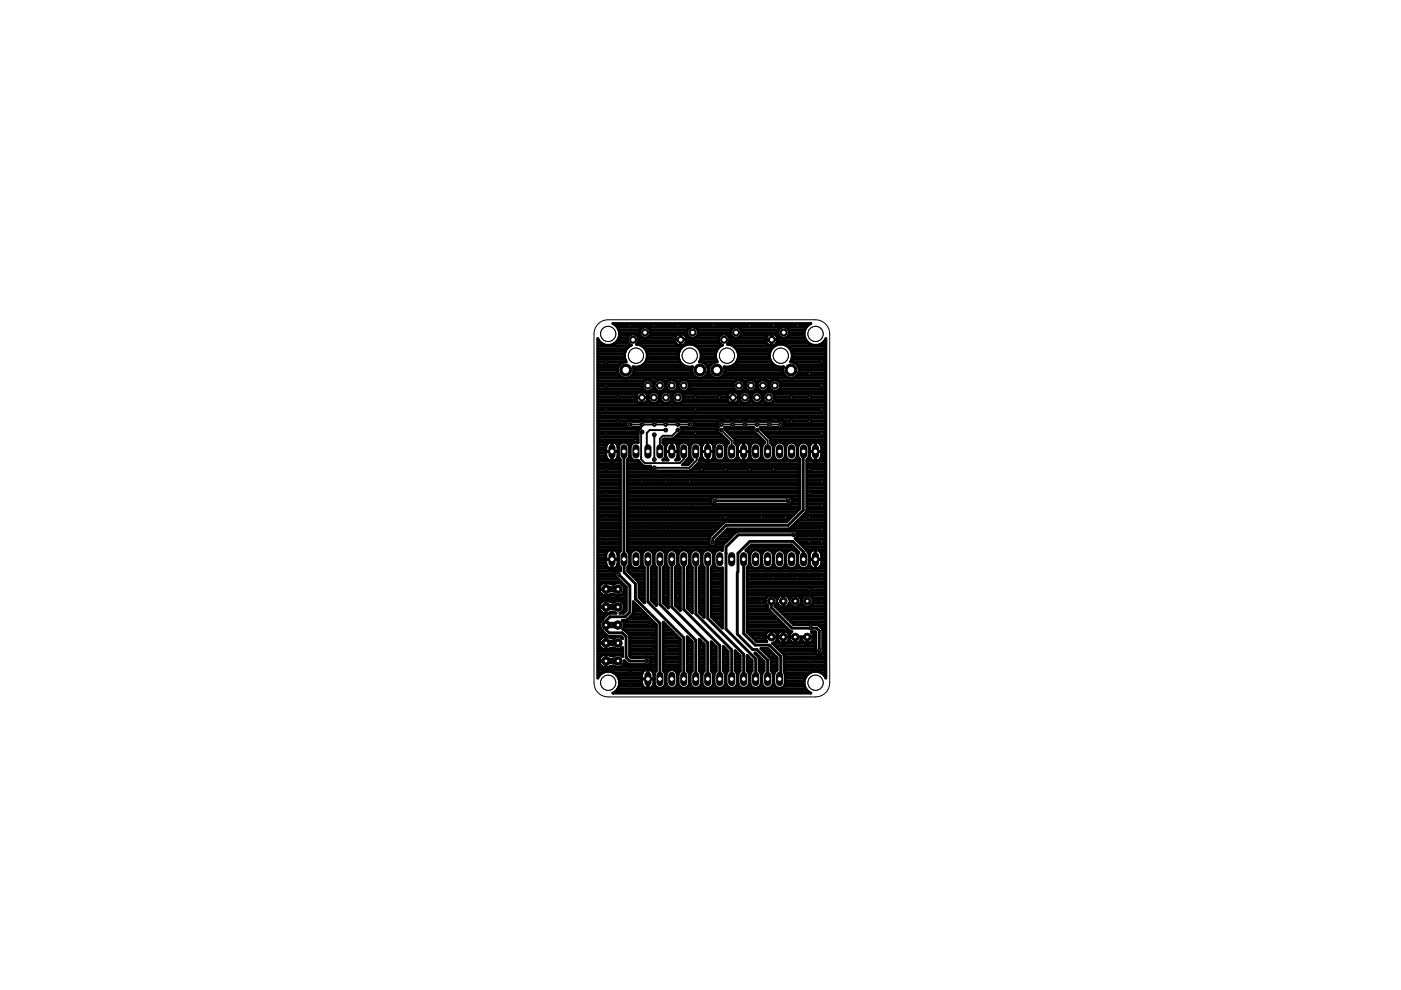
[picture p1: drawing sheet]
<svg xmlns="http://www.w3.org/2000/svg" width="297mm" height="210mm" viewBox="0 0 297 210" stroke-linecap="round" stroke-linejoin="round" font-family="sans-serif">
<path d="M128.8 124.3h.8v1.2h-.8zM128.8 128.1h.8v1.2h-.8zM128.8 131.9h.8v1.2h-.8zM128.8 135.7h.8v1.2h-.8zM128.8 139.6h.8v1.1h-.8zM129.9 124.3h.8v1.2h-.8zM129.9 128.1h.8v1.2h-.8zM129.9 131.9h.8v1.2h-.8zM129.9 135.7h.8v1.2h-.8zM129.9 139.6h.8v1.1h-.8z" fill="#000" stroke="#000" stroke-width=".21"/>
<g fill="none" stroke="#000" stroke-width=".61">
<path d="M126.7 71.8a2.42 2.42 0 0 0 4 .7 2.42 2.42 0 0 0-.8-3.9h42a2.42 2.42 0 0 0-.7 3.9 2.42 2.42 0 0 0 3.9-.7v72a2.42 2.42 0 0 0-3.9-.8 2.42 2.42 0 0 0 .7 4h-42a2.42 2.42 0 0 0 .8-4 2.42 2.42 0 0 0-4 .8zM126.7 76.8h5.5M126.7 73.4h6.8M126.7 79.6h4.7M126.7 79h4.3M126.7 78.5h4.2M126.7 77.9h4.3M126.7 77.3h4.7M126.7 76.2h5.8M126.7 75.6h5.7M126.7 75.1h5.7M126.7 74.5h5.9"/>
<path d="M126.7 73.9h6.2M126.7 72.8h.8M126.7 72.2h.3M130.3 72.8h3M130.4 68.8h41.1M130.9 72.2h2.1M130.9 69.4h5.4M131.2 71.6h1.9M131.2 70h4.5M131.3 71.1h2.2M131.3 70.5h4.3M133 72.3a1.23 1.23 0 0 1 1.2-1.5 1.23 1.23 0 0 1 1.2 1.5"/>
<path d="M133 72.3l.2 .4 .7 .5-.4 .2M133.5 73.4a2.44 2.44 0 0 0-.7 3.3 1.74 1.74 0 0 0-1.9 1.5 1.74 1.74 0 0 0 1.4 2M133.9 79.6h13.2M134.3 79h12.5M134.3 77.9h12.5M134.4 78.5h12.3M135 71.1h.7M135.1 72.8h8.2M135.4 71.6h1M135.4 72.3l-.5 .7 1.3 .4M135.4 72.2h7.6M136.2 73.4h8.7"/>
<path d="M136.2 73.4a2.48 2.48 0 0 1 .7 3.4M136.3 77.3h8.5M136.8 73.9h7.5M136.9 76.8h7.3M136.9 76.8a2.4 2.4 0 0 1-2.7 1 1.69 1.69 0 0 1-1.2 2.4M137.1 74.5h6.9M137.1 76.2h6.9M137.1 71.6h6M137.2 69.4h9.2M137.2 75.6h6.6M137.2 75.1h6.6M137.8 71.1h5.6"/>
<path d="M137.8 70h8M138 70.5h7.6M143 72h2.6M144.2 76.8a2.4 2.4 0 0 0 2.6 1 1.69 1.69 0 0 0 1.3 2.4M144.2 73.3a1.32 1.32 0 0 1-1-2 1.32 1.32 0 0 1 2.2 0 1.32 1.32 0 0 1-1 2M144.3 70.7v2.6M144.3 72.8h.1M144.3 72.2h.1M144.3 71.6h.1M144.3 71.1h.1M145.2 71.1h.6M145.4 72.8h7.2"/>
<path d="M145.6 71.6h.9M145.6 72.2h6.7M147.2 71.6h5.2M147.3 69.4h8.3M147.6 73.4h5.2M147.6 73.4a2.44 2.44 0 0 1 .7 3.3 1.74 1.74 0 0 1 1.9 1.5 1.74 1.74 0 0 1-1.5 2M147.6 73.4a2.46 2.46 0 0 0-3.1 .3 2.46 2.46 0 0 0-.3 3.1M147.9 71.1h4.9M147.9 70h7.1M148.1 70.5h6.8M148.2 73.9h4M148.5 74.5h3.4"/>
<path d="M148.5 76.2h3.3M148.7 75.6h3M148.7 75.1h3M148.8 76.8h2.8M149.7 79.6h1M149.7 77.3h1M150 79h.3M150.1 77.9h.2M150.1 78.5h.2M152.3 72.3a1.23 1.23 0 0 1 1.2-1.5 1.23 1.23 0 0 1 1.2 1.5M152.3 72.3l.2 .4 .7 .5-.4 .2M152.8 73.4a2.44 2.44 0 0 0-.7 3.3 1.74 1.74 0 0 0-1.9 1.5 1.74 1.74 0 0 0 1.4 2"/>
<path d="M153.2 79.6h13.2M153.6 79h12.5M153.6 77.9h12.5M153.7 78.5h12.3M154.3 71.1h.7M154.5 72.8h8.1M154.7 71.6h1M154.7 72.3l-.5 .7a2.4 2.4 0 0 1 2 3.8M154.7 72.2h7.6M155.5 73.4h8.7M155.6 77.3h8.5M156.1 73.9h7.5"/>
<path d="M156.2 76.8h7.3M156.2 76.8a2.38 2.38 0 0 1-2.6 1 1.72 1.72 0 0 1-1.3 2.4M156.4 74.5h6.9M156.4 76.2h6.9M156.4 71.6h6M156.5 69.4h9.2M156.5 75.6h6.7M156.5 75.1h6.7M157.1 71.1h5.6M157.1 70h8M157.3 70.5h7.7M162.3 72h2.6"/>
<path d="M163.5 73.3a1.32 1.32 0 0 1-1-2 1.32 1.32 0 0 1 2.2 0 1.32 1.32 0 0 1-1 2M163.5 76.8a2.4 2.4 0 0 0 2.6 1 1.69 1.69 0 0 0 1.3 2.4M163.6 70.7v2.6M163.6 72.8h.1M163.6 72.2h.1M163.6 71.6h.1M163.6 71.1h.1M164.2 73.4l.9-.4h.9l.9 .4M164.2 73.4a2.48 2.48 0 0 0-.7 3.4M164.5 71.1h.6M164.7 72.8h6.8M164.9 71.6h.9"/>
<path d="M164.9 72.2h6M166.5 71.6h4.2M166.6 69.4h4.3M166.9 73.4h8.2M166.9 73.4a2.47 2.47 0 0 1 .7 3.3 1.74 1.74 0 0 1 1.9 1.5 1.74 1.74 0 0 1-1.4 2M167.2 71.1h3.3M167.2 70h3.4M167.4 70.5h3.1M167.5 73.9h7.6M167.8 74.5h7.3M167.8 76.2h7.3M168 75.6h7.1"/>
<path d="M168 75.1h7.1M168.1 76.8h7M169 79.6h6.1M169 77.3h6.1M169.3 79h5.8M169.4 77.9h5.7M169.4 78.5h5.7M174.3 72.8h.8M174.9 72.2h.2M126.7 80.2h48.4M126.7 83h9.1M126.7 97.8h2.9"/>
<path d="M126.7 99.5h4.8M126.7 98.9h4.8M126.7 98.4h4.8M126.7 97.2h2M126.7 96.6h1.7M126.7 96.1h1.7M126.7 95.5h1.7M126.7 95h1.7M126.7 94.4h1.9M126.7 93.8h2.4M126.7 93.2h8.6M126.7 92.7h8.6"/>
<path d="M126.7 92.1h8.6M126.7 91.5h8.6M126.7 91h8.9M126.7 90.4h6.1M126.7 89.8h6M126.7 89.3h6.4M126.7 88.7h48.4M126.7 88.1h48.4M126.7 87.6h48.4M126.7 87h48.4M126.7 86.4h48.4M126.7 85.9h48.4"/>
<path d="M126.7 85.3h8.6M126.7 84.7h8.2M126.7 84.2h8.1M126.7 83.6h8.3M126.7 82.4h9.7M126.7 81.9h9.5M126.7 81.3h9.5M126.7 80.8h10M128.4 95.7h2.7M129.8 93.6v4.2M129.8 97.2h.1M129.8 96.6h.1"/>
<path d="M129.8 96.1h.1M129.8 95.5h.1M129.8 95h.1M129.8 94.4h.1M129.8 93.8h.1M129.9 97.8h1.6M130.4 93.8h1.5M130.8 97.2h.5M130.9 94.4h.3M131.1 94.8a1.32 1.32 0 0 0-1.3-1.2 1.32 1.32 0 0 0-1.4 1.2v1.8a1.32 1.32 0 0 0 1.4 1.2 1.32 1.32 0 0 0 1.3-1.2M131.1 96.6h.1M131.1 96.1h.1"/>
<path d="M131.1 95.5h.1M131.1 95h.1M132.3 95.7v25.7l2.4 2.4v3.2l5.2 5.1v11.9M132.7 89.8a.84 .84 0 0 0 .4 .9 .84 .84 0 0 0 1-.1h1.5l.2 .2a.8 .8 0 0 0-.5 1v2M132.7 93.8h1.7M133 97.8h2.4M133 99.5h4.9M133 98.9h4.9M133 98.4h3M133.3 97.2h.5M133.3 94.4h.5M133.5 96.6h.1"/>
<path d="M133.5 96.1h.1M133.5 95.5h.1M133.5 95h.1M134 89.3h1.7M134.8 84.3h2.6M135 83.6a1.31 1.31 0 0 0 .2 1.7 1.31 1.31 0 0 0 1.7 0M135.2 93.8h.1M135.3 93.8a1.22 1.22 0 0 0-1.7 .9v2a1.22 1.22 0 0 0 1.7 .9l1.1 1.1 1.6 .1a.84 .84 0 0 0 .2 1.1 .84 .84 0 0 0 1.1-.1l7.2-.1 1.9-2v-.4l.3-.6v-2a1.24 1.24 0 0 0-1.2-1 1.24 1.24 0 0 0-1.2 1v2l.6 .8-1 1h-1.2l1.3-1.3 .2-.5v-2a1.24 1.24 0 0 0-1.2-1 1.24 1.24 0 0 0-1.2 1v2l.3 .6-.3 .2h-.6l.4-.3 .2-.6M135.7 89.3h-1.6a.84 .84 0 0 0-1.4 .5M135.7 89.3l.3-.2 .6 .2M136.1 83v2.6M136.1 85.3h.1"/>
<path d="M136.1 84.7h.1M136.1 84.2h.1M136.1 83.6h.1M136.4 83h18.7M136.4 83a1.3 1.3 0 0 0-1.4 .6M136.4 83l.8 .6M136.6 89.3h1.7M136.7 80.7a1.24 1.24 0 0 0-.3 1.7M136.7 80.7l.4-.1 .9 .1M136.9 85.3h1M137.2 83.6h.4M137.2 83.6a1.31 1.31 0 0 1-.3 1.7"/>
<path d="M137.3 84.7h.2M137.4 84.2h.1M138 80.7a1.23 1.23 0 0 1 .2 1.9 1.23 1.23 0 0 1-1.8-.2M138 80.8h1.2M138.3 89.3l.3-.2 .6 .2M138.4 82.4h.5M138.5 81.3h.3M138.6 81.9h.1M139.2 89.3h1.5M139.2 80.7l.5-.1 .9 .1M139.2 80.7a1.27 1.27 0 0 0-.3 1.7M139.3 85.3h1.2"/>
<path d="M139.6 83.6h.6M139.8 84.7h.2M139.8 84.2h.2M140.5 93.9h.1M140.5 93.8h1.3M140.6 80.7a1.24 1.24 0 0 1 .2 1.9 1.24 1.24 0 0 1-1.9-.2M140.6 93.9l.5 .8v2l-.2 .5-.4 .3h1.1l-.3-.3-.2-.6M140.6 80.8h1.2M140.6 93.2h13.5M140.7 89.3l.3-.2 .6 .2M140.9 97.2h.5M140.9 82.4h.5"/>
<path d="M141 94.4h.3M141 81.3h.3M141.1 81.9h.1M141.1 95.7h2.7M141.1 96.6h.1M141.1 96.1h.1M141.1 95.5h.1M141.1 95h.1M141.6 89.3h1.7M141.8 80.7l.4-.1 .9 .1M141.8 80.7a1.27 1.27 0 0 0-.4 1.7M141.9 85.3h1.1"/>
<path d="M142.2 83.6h.5M142.3 84.7h.3M142.4 84.2h.1M142.4 93.6v2.1M142.4 95.5h.1M142.4 95h.1M142.4 94.4h.1M142.4 93.8h.1M143.1 93.8h1.5M143.1 80.7a1.24 1.24 0 0 1 .2 1.9 1.24 1.24 0 0 1-1.9-.2M143.1 93.8a1.34 1.34 0 0 0-2 1M143.1 93.8l.5 .5 .2 .5"/>
<path d="M143.1 80.8h1.2M143.2 92.7h10.3M143.3 89.3l.3-.2 .6 .2M143.4 82.4h.6M143.5 97.2h.5M143.6 81.3h.3M143.6 94.4h.3M143.6 81.9h.2M143.7 96.6h.1M143.7 92.1h9.2M143.8 96.1h.1M143.8 95.5h.1"/>
<path d="M143.8 95h.1M144 82.4a1.24 1.24 0 0 0 2 0M144.2 89.3h1.6a.84 .84 0 0 1 1.4 .5M144.2 89.3h1.7M144.3 80.7l.4-.1 1 .1M144.3 80.7a1.27 1.27 0 0 0-.3 1.7M144.4 85.3h10.2M144.5 91.5h7.6M144.6 91h7.5M144.7 83.6h9.6M144.8 84.7h9.4M144.9 98.4h1.1"/>
<path d="M144.9 84.2h9.2M145.4 93.8h1.7M145.5 97.8h1.1M145.7 80.7a1.24 1.24 0 0 1 .3 1.7M145.7 80.8h10.3M146 97.2h.5M146 82.4h9.7M146 94.4h.5M146.1 81.3h9.5M146.2 81.9h9.3M146.2 96.6h.1M146.2 96.1h.1"/>
<path d="M146.2 95.5h.1M146.2 95h.1M146.7 99.5h22.9M146.8 89.3h5.6M147.1 90.4h5.1M147.2 89.8a.84 .84 0 0 1-.4 .9 .84 .84 0 0 1-1-.1h-1.4a.85 .85 0 0 1 .1 .9 .85 .85 0 0 1-.7 .6l-1.1 .9h-1.9l-.3 .3v.6M147.2 89.8h4.9M147.3 98.9h22.3M147.9 98.4h21.7M147.9 93.8h1.5M148.4 97.8h1.5M148.5 97.2h.5"/>
<path d="M148.6 94.4h.3M148.7 96.6a1.32 1.32 0 0 0 1.4 1.2 1.32 1.32 0 0 0 1.3-1.2M148.7 95.7h2.7M148.7 94.8a1.32 1.32 0 0 1 1.4-1.2 1.32 1.32 0 0 1 1.3 1.2M148.7 96.6h.1M148.7 96.1h.1M148.7 95.5h.1M148.7 95h.1M150.1 93.6v4.2M150.1 97.2h.1M150.1 96.6h.1M150.1 96.1h.1"/>
<path d="M150.1 95.5h.1M150.1 95h.1M150.1 94.4h.1M150.1 93.8h.1M150.2 97.8h7.3M150.7 93.8h1.5M151.2 97.2h.4M151.2 94.4h.3M151.4 96.6h.1M151.4 96.1h.1M151.4 95.5h.1M151.4 95h.1"/>
<path d="M151.6 94.3a1.22 1.22 0 0 1 1.2-.6 1.22 1.22 0 0 1 1 1v2a1.23 1.23 0 0 1-1.2 1 1.23 1.23 0 0 1-1.2-1v-2zM152.1 89.8v.4l.2 .4a.85 .85 0 0 0-.2 .9 .85 .85 0 0 0 .7 .6l1.7 1.6v.2M152.4 89.3l.4-.2 .6 .2M152.4 89.3l-.3 .5M153 93.8h1.5M153.4 89.3h1.5M153.4 89.3h1.4a.77 .77 0 0 1 1.1 0h1.5a.77 .77 0 0 1 1.1 0h1.5M153.6 97.2h.6M153.7 94.4h.4M153.8 91h5.9M153.8 96.6h.1M153.8 96.1h.1"/>
<path d="M153.8 95.5h.1M153.8 95h.1M154.1 84.3h2.6M154.2 91.5h5.5M154.3 83.6a1.31 1.31 0 0 1 2.2 0M154.3 83.6a1.28 1.28 0 0 0 .3 1.7M154.5 93.9h.1M154.6 85.3a1.27 1.27 0 0 0 1.7 0M154.7 92.1h5.8M155.3 92.7h5.8M155.4 83v2.6M155.4 85.3h.1"/>
<path d="M155.4 84.7h.1M155.4 84.2h.1M155.4 83.6h.1M155.7 83h19.4M155.7 82.4a1.23 1.23 0 0 0 2 0M155.8 93.2h5.8M155.8 93.3v.6l.4 .4 .1 .4v2a1.23 1.23 0 0 1-1.2 1 1.23 1.23 0 0 1-1.2-1v-2l.2-.4 .4-.4M155.8 93.8h1.2M155.8 89.3h1.7M156 80.7l.4-.1 1 .1M156 80.7a1.22 1.22 0 0 0-.3 1.7M156.1 97.2h.5"/>
<path d="M156.2 94.4h.3M156.3 85.3h.9M156.3 96.6h.1M156.3 96.1h.1M156.3 95.5h.1M156.3 95h.1M156.4 95.7h2.6M156.5 83.6a1.31 1.31 0 0 1-.2 1.7M156.5 83.6h.5M156.6 84.7h.2M156.7 84.2h.1M156.8 94a1.33 1.33 0 0 1 2.2 .8v1.8a1.32 1.32 0 0 1-1.3 1.2 1.32 1.32 0 0 1-1.3-1.2v-1.9z"/>
<path d="M157.4 80.7a1.22 1.22 0 0 1 .3 1.7M157.4 80.8h1.1M157.7 93.6v4.2M157.7 97.2h.1M157.7 96.6h.1M157.7 96.1h.1M157.7 95.5h.1M157.7 95h.1M157.7 94.4h.1M157.7 93.8h.1M157.7 82.4h.5M157.8 81.3h.3"/>
<path d="M157.8 97.8h11.8M157.9 81.9h.1M158.2 82.4a1.23 1.23 0 0 0 2 0M158.3 93.8h1.5M158.4 89.3h1.6M158.5 80.7l.5-.1 .9 .1M158.5 80.7a1.22 1.22 0 0 0-.3 1.7M158.6 85.3h1.2M158.8 97.2h.4M158.9 94.4h.2M158.9 83.6h.6M159 96.6h.1"/>
<path d="M159 96.1h.1M159 95.5h.1M159 95h.1M159.1 84.7h.3M159.1 84.2h.2M159.2 94.3a1.24 1.24 0 0 1 1.2-.6 1.24 1.24 0 0 1 1 1v2a1.23 1.23 0 0 1-1.2 1 1.23 1.23 0 0 1-1.2-1v-2zM159.9 80.7a1.27 1.27 0 0 1 .3 1.7M159.9 80.8h1.2M160 89.3l.4-.2 .6 .2M160.2 82.4h.5M160.3 81.3h.3M160.4 81.9h.1"/>
<path d="M160.6 93.8h1.5M161 89.3h1.6M161.1 80.7l.4-.1 .9 .1M161.1 80.7a1.23 1.23 0 0 0-.3 1.9 1.23 1.23 0 0 0 1.9 0 1.23 1.23 0 0 0-.3-1.9M161.2 97.2h.6M161.2 85.3h1.1M161.3 94.4h.4M161.4 91h13.7M161.4 96.6h.1M161.4 96.1h.1M161.4 95.5h.1M161.4 95h.1"/>
<path d="M161.5 83.6h.5M161.6 84.7h.3M161.7 84.2h.1M161.8 91.5h13.3M162.3 92.1h12.8M162.4 80.8h1.2M162.6 89.3l.3-.2 .7 .2M162.8 82.4h.5M162.9 81.3h.3M162.9 92.7h12.2M162.9 81.9h.2M163.4 93.2h11.7"/>
<path d="M163.4 93.8h1.5M163.6 89.3h1.4M163.6 80.7l.4-.1 1 .1M163.6 80.7a1.27 1.27 0 0 0-.3 1.7M163.7 97.2h.6M163.7 85.3h11.4M163.8 94.4h.4M164 96.6h.1M164 96.1h.1M164 95.5h.1M164 95h.1M164 83.6h11.1"/>
<path d="M164.1 84.7h11M164.2 84.2h10.9M164.3 94.3a1.24 1.24 0 0 1 1.2-.6 1.24 1.24 0 0 1 1 1v2a1.24 1.24 0 0 1-1.2 1 1.24 1.24 0 0 1-1.2-1v-2zM165 80.7a1.24 1.24 0 0 1 .2 1.9 1.24 1.24 0 0 1-1.9-.2M165 80.8h10.1M165 89.3l.4-.2 .6 .2M165.3 82.4h9.8M165.4 81.3h9.7M165.5 81.9h9.6M165.7 93.8h1.7M166 89.3l.4 .5M166 89.3h9.1"/>
<path d="M166.3 97.2h.5M166.3 90.4h8.8M166.3 94.4h.5M166.4 89.8a.86 .86 0 0 1-.4 .9 .86 .86 0 0 1-1-.1h-1.3a.77 .77 0 0 1-1.1 0h-1.4l.2 .5 1.9 1.9 .1 .9 .6 .8v2a1.24 1.24 0 0 1-1.3 1 1.24 1.24 0 0 1-1.2-1v-2l.6-.8v-.2l-1.7-1.6a.86 .86 0 0 1-.7-.6 .86 .86 0 0 1 .2-.9h-1.4a.77 .77 0 0 1-1.1 0h-1.5a.77 .77 0 0 1-1.1 0h-1.2l.2 .5 2 2.2M166.4 89.8h8.7M166.5 96.6h.1M166.5 96.1h.1M166.5 95.5h.1M166.5 95h.1M166.8 94.3a1.24 1.24 0 0 1 1.3-.6 1.24 1.24 0 0 1 .9 1v2a1.24 1.24 0 0 1-1.2 1 1.24 1.24 0 0 1-1.2-1v-2zM168.2 93.8h1.8M168.8 97.2h.6"/>
<path d="M168.9 94.4h.4M169 96.6h.1M169 96.1h.1M169 95.5h.1M169 95h.1M170.4 95.7l-.1 12.5-3.2 3.2h-13.2l-2.8 2.8v.8M170.8 93.8h1.5M171.1 97.8h1.6M171.1 99.5h4M171.1 98.9h4M171.1 98.4h4M171.3 97.2h.5"/>
<path d="M171.4 94.4h.3M171.6 94.8a1.33 1.33 0 0 1 1.3-1.2 1.33 1.33 0 0 1 1.3 1.2v1.8a1.33 1.33 0 0 1-1.3 1.2 1.33 1.33 0 0 1-1.3-1.2M171.6 95.7h2.6M171.6 96.6h.1M171.6 96.1h.1M171.6 95.5h.1M171.6 95h.1M172.9 93.6v4.2M172.9 97.2h.1M172.9 96.6h.1M172.9 96.1h.1M172.9 95.5h.1"/>
<path d="M172.9 95h.1M172.9 94.4h.1M172.9 93.8h.1M173.1 97.8h2M173.5 93.8h1.6M174 97.2h1.1M174.1 94.4h1M174.2 96.6h.9M174.2 96.1h.9M174.2 95.5h.9M174.2 95h.9M126.7 112.5h4.8"/>
<path d="M126.7 116.5h2.7M126.7 119.9h1.9M126.7 119.4h1.7M126.7 118.8h1.7M126.7 118.2h1.7M126.7 117.7h1.7M126.7 117.1h2M126.7 116h4.8M126.7 115.4h4.8M126.7 114.8h4.8M126.7 114.3h4.8M126.7 113.7h4.8"/>
<path d="M126.7 113.1h4.8M126.7 112h4.8M126.7 111.4h4.8M126.7 110.8h4.8M126.7 110.3h4.8M126.7 109.7h4.8M126.7 109.1h4.8M126.7 108.6h4.8M126.7 108h4.8M126.7 107.4h4.8M126.7 106.9h4.8M126.7 106.3h4.8"/>
<path d="M126.7 105.7h4.8M126.7 105.2h4.8M126.7 104.6h4.8M126.7 104h4.8M126.7 103.5h4.8M126.7 102.9h4.8M126.7 102.3h4.8M126.7 101.8h4.8M126.7 101.2h4.8M126.7 100.6h4.8M126.7 100.1h4.8M128.4 118.6h2.7"/>
<path d="M129.4 116.5a1.27 1.27 0 0 0-1 1.2v1.7a1.32 1.32 0 0 0 1.4 1.3 1.32 1.32 0 0 0 1.3-1.3M129.4 116.5h.6M129.8 116.5v4.1M129.8 119.9h.1M129.8 119.4h.1M129.8 118.8h.1M129.8 118.2h.1M129.8 117.7h.1M129.8 117.1h.1M130 116.5l.7 .4 .4 .8M130.1 116.5h1.4M130.9 117.1h.4"/>
<path d="M130.9 119.9h.3M131.1 119.4h.1M131.1 118.8h.1M131.1 118.2h.1M131.1 117.7h.1M133 112.5h18.7M133 116.5h20.2M133 116h20.2M133 115.4h17.4M133 114.8h17.3M133 114.3h17.4M133 113.7h17.6"/>
<path d="M133 113.1h18.1M133 112h19.3M133 111.4h19.8M133 110.8h20.4M133 110.3h34.2M133 109.7h34.7M133 109.1h35.3M133 108.6h35.8M133 108h36.4M133 107.4h36.6M133 106.9h18M133 106.3h17.7"/>
<path d="M133 105.7h17.8M133 105.2h36.6M133 104.6h36.6M133 104h36.6M133 103.5h36.6M133 102.9h36.6M133 102.3h36.6M133 101.8h36.6M133 101.2h36.6M133 100.6h36.6M133 100.1h36.6M133.3 117.1h.5"/>
<path d="M133.3 119.9h.5M133.5 119.4h.1M133.5 118.8h.1M133.5 118.2h.1M133.5 117.7h.1M133.8 117.1a1.24 1.24 0 0 1 1.3-.5 1.24 1.24 0 0 1 .9 1v2a1.24 1.24 0 0 1-1.2 1 1.24 1.24 0 0 1-1.2-1v-2zM135.8 117.1h.6M135.9 119.9h.4M136 119.4h.1M136 118.8h.1M136 118.2h.1M136 117.7h.1"/>
<path d="M137.4 118.6v9l7.6 7.6v8.8M138.4 117.1h.5M138.4 119.9h.4M138.6 119.4h.1M138.6 118.8h.1M138.6 118.2h.1M138.6 117.7h.1M139.9 118.6v9.5l7.6 7.7v8.2M140.9 117.1h.5M141 119.9h.4M141.1 119.4h.1M141.1 118.8h.1"/>
<path d="M141.1 118.2h.1M141.1 117.7h.1M142.4 118.6v10.1l7.7 7.6v7.7M143.4 117.1h.6M143.5 119.9h.4M143.7 119.4h.1M143.7 118.8h.1M143.7 118.2h.1M143.7 117.7h.1M145 118.6v10.6l7.6 7.6v7.2M146 117.1h.5M146 119.9h.5"/>
<path d="M146.2 119.4h.1M146.2 118.8h.1M146.2 118.2h.1M146.2 117.7h.1M147.5 118.6h.1M147.5 118.6v11.6l7.6 7.6v6.2M148.5 117.1h.6M148.6 119.9h.4M148.7 119.4h.1M148.7 118.8h.1M148.7 118.2h.1M148.7 117.7h.1"/>
<path d="M150.1 118.6v12.5l7.6 7.6v5.3M150.3 114.8a.87 .87 0 0 0 .8 1 .87 .87 0 0 0 .9-1M150.8 105.7a.84 .84 0 0 1 1.1-.3h14.8a.86 .86 0 0 1 1.3 .8 .86 .86 0 0 1-1.3 .7h-14.8a.86 .86 0 0 1-1-.1 .86 .86 0 0 1-.1-1.1zM151.1 117.1h.5M151.1 119.9h.4M151.3 119.4h.1M151.3 118.8h.1M151.3 118.2h.1M151.3 117.7h.1M151.5 106.2h15.6M151.9 115.4h1.5M152 114.8h2"/>
<path d="M152.1 114.3h2.5M152.6 118.6h-.1M152.7 113.7h2.5M153.2 113.1h2.5M153.8 112.5h14.3M153.9 117.3h.1M157.7 118.6v15.7l2.4 2.5h3l2.4 2.4v4.5l-.2 .3M158.3 116.5h10.5M158.7 117.1h.5M158.7 119.9h.5M158.9 116h9.3M158.9 119.4h.1"/>
<path d="M158.9 118.8h.1M158.9 118.2h.1M158.9 117.7h.1M159.2 117.1a1.24 1.24 0 0 1 1.2-.5 1.24 1.24 0 0 1 1 1v2a1.23 1.23 0 0 1-1.2 1 1.23 1.23 0 0 1-1.2-1v-2zM161.2 117.1h.5M161.3 119.9h.4M161.4 119.4h.1M161.4 118.8h.1M161.4 118.2h.1M161.4 117.7h.1M161.7 117.1a1.24 1.24 0 0 1 1.3-.5 1.24 1.24 0 0 1 1 1v2a1.24 1.24 0 0 1-1.3 1 1.24 1.24 0 0 1-1.2-1v-2zM163.7 117.1h.6"/>
<path d="M163.8 119.9h.4M164 119.4h.1M164 118.8h.1M164 118.2h.1M164 117.7h.1M164.3 117.1a1.24 1.24 0 0 1 1.2-.5 1.24 1.24 0 0 1 1 1v2a1.24 1.24 0 0 1-1.2 1 1.24 1.24 0 0 1-1.2-1v-2zM166.3 117.1h.5M166.3 119.9h.5M166.5 119.4h.1M166.5 118.8h.1M166.5 118.2h.1M166.5 117.7h.1"/>
<path d="M166.8 117.1a1.24 1.24 0 0 1 1.3-.5 1.24 1.24 0 0 1 .9 1v2a1.24 1.24 0 0 1-1.2 1 1.24 1.24 0 0 1-1.2-1v-2zM167.6 112h7.5M167.6 106.9h2M167.9 105.7h1.7M168 106.3h1.6M168.1 111.4h7M168.3 113.4h-11.8l-2.6 2.6v17.4l6.3 6.3v4.3M168.5 112.5a.87 .87 0 0 1 .7 .8 .87 .87 0 0 1-.6 .9l2.8 2.9 .2 .5v2a1.24 1.24 0 0 1-1.2 1 1.24 1.24 0 0 1-1.3-1v-2l.3-.5M168.7 114.3h6.4M168.7 110.8h6.4M168.8 117.1h.6M168.9 119.9h.4"/>
<path d="M169 119.4h.1M169 118.8h.1M169 118.2h.1M169 117.7h.1M169.1 113.7h6M169.1 113.1h6M169.2 114.8h5.9M169.3 110.3h5.8M169.4 117.1l-1.6-1.6h-8.5l-1.2 1.2 .6 .4 .2 .5v2l-.5 .7v13.7l2 2h2.2a1.36 1.36 0 0 1 .2-2.1 1.36 1.36 0 0 1 2 .7 1.35 1.35 0 0 1 1.3-.9 1.35 1.35 0 0 1 1.2 .9l.6-.7-.4-.1-4.6-4.6-.1-.8a1.24 1.24 0 0 1-.3-1.7M169.8 115.4h5.3M169.8 109.7h5.3M170.3 116h4.8"/>
<path d="M170.4 118.6v-1.6l-2.3-2.2h-9.1l-2.5 2.5v3.9l-.2 .2v13l3.3 3.3h.9l2.3 2.3v4M170.4 109.1h4.7M170.9 116.5h1.7M170.9 108.6l.2-.3v-10.8l.5-.8v-2a1.24 1.24 0 0 0-1.2-1 1.24 1.24 0 0 0-1.3 1v2l.5 .7v10.5l-2.8 2.7h-13l-.3 .1-3 3-.2 1.1M170.9 108.6l-3.6 3.5h-13.1l-2.3 2.4 .1 .3M171 108.6h4.1M171.1 108h4M171.1 107.4h4M171.1 106.9h4M171.1 106.3h4M171.1 105.7h4M171.1 105.2h4"/>
<path d="M171.1 104.6h4M171.1 104h4M171.1 103.5h4M171.1 102.9h4M171.1 102.3h4M171.1 101.8h4M171.1 101.2h4M171.1 100.6h4M171.1 100.1h4M171.4 117.1h.4M171.4 119.9h.3M171.6 118.6h2.6"/>
<path d="M171.6 119.4h.1M171.6 118.8h.1M171.6 118.2h.1M171.6 117.7h.1M172.6 116.5h.6M172.6 116.5a1.32 1.32 0 0 0-1 1.2M172.9 116.5v4.1M172.9 119.9h.1M172.9 119.4h.1M172.9 118.8h.1M172.9 118.2h.1M172.9 117.7h.1"/>
<path d="M172.9 117.1h.1M173.2 116.5a1.32 1.32 0 0 1 1 1.2v1.7a1.33 1.33 0 0 1-1.3 1.3 1.33 1.33 0 0 1-1.3-1.3M173.2 116.5h1.9M174 117.1h1.1M174.1 119.9h1M174.2 117.7h.9M174.2 119.4h.9M174.2 118.8h.9M174.2 118.2h.9M175.1 112.5l-18.7 .1-.3 .1-2.8 2.8-.1 1.2a1.19 1.19 0 0 0-1.8 .9v2a1.21 1.21 0 0 0 1.8 .8v12.8l-2.4-2.4v-10.5l.5-.7v-2a1.24 1.24 0 0 0-1.2-1 1.24 1.24 0 0 0-1.3 1v2l.5 .7v10.6l-1-1v-9.6l.4-.7v-2a1.24 1.24 0 0 0-1.2-1 1.24 1.24 0 0 0-1.2 1v2l.5 .7v9.7l-1.1-1.1v-8.6l.5-.7v-2a1.24 1.24 0 0 0-1.2-1 1.24 1.24 0 0 0-1.2 1v2l.4 .7 .1 9.1-1.1-1v-8.1l.5-.7v-2a1.24 1.24 0 0 0-1.3-1 1.24 1.24 0 0 0-1.2 1v2l.5 .7v8.6l-1-1.1v-7.5l.4-.7v-2a1.24 1.24 0 0 0-1.2-1 1.24 1.24 0 0 0-1.2 1v2l.4 .7 .1 8.1-1.1-1.1M126.7 134.1h1.3M126.7 130.2h1.5"/>
<path d="M126.7 139.8h.4M126.7 139.3h.6M126.7 138.7h5.3M126.7 138.1h5.3M126.7 137.5h1M126.7 137h.5M126.7 136.4h.3M126.7 135.8h.4M126.7 135.3h.8M126.7 134.7h1.9M126.7 133.6h.9M126.7 133h.5"/>
<path d="M126.7 132.4h.4M126.7 131.9h.6M126.7 131.3h1.1M126.7 130.7h1.6M126.7 129.6h.6M126.7 129h.4M126.7 128.5h.3M126.7 127.9h.6M126.7 127.3h1.4M126.7 126.7h6.1M126.7 126.2h1.1M126.7 125.6h.5"/>
<path d="M126.7 125.1h.3M126.7 124.5h.4M126.7 123.9h.7M126.7 123.3h4.9M126.7 122.8h4.4M126.7 122.2h3.7M126.7 121.6h3.6M126.7 121.1h3.9M126.7 120.5h2.5M127 124.9h2.4M127 128.7h2.4M127 136.3l2.4 .1"/>
<path d="M127 125a1.47 1.47 0 0 1 .8-1.4 1.47 1.47 0 0 1 1.6 .2l.8 .1a1.37 1.37 0 0 1 1.8 .1 1.37 1.37 0 0 1 0 1.9 1.37 1.37 0 0 1-1.8 .1l-1 .2M127 125l.2 .7 .5 .5M127.1 139.8a1.46 1.46 0 0 0 .6 1.6 1.46 1.46 0 0 0 1.7-.1l.8-.1 .5 .3M127.7 133.7h.1M127.7 126.2l.7 .2 .8-.2M127.7 133.7l1 1.1 .3 .1h2.6l.4 .4M128.5 123.5v.4M128.5 124.9h.1M128.5 127.3v.4M128.5 128.7h.1M128.5 134.9v.4M128.5 136.3v.1"/>
<path d="M128.5 137.4v.4M128.5 138.7v.4M128.5 132.5h.7M128.5 127.7h.1M128.5 135.3h.1M128.5 137.4h.1M128.5 123.9h.1M128.5 137.5h.1M128.5 127.3h.1M128.5 126.2h.1M128.5 126v.4M128.5 129.8v.4"/>
<path d="M128.7 130.2h.2M128.9 127.3h3.9M129.2 126.2h1.3M129.2 124.9h.1M129.2 128.7h.1M129.2 136.3v.1M129.3 137.5h1.1M129.4 124.9h.1M129.8 120.5h.1M129.9 135.3h.3M130.3 132.5h.7M130.3 124.9h.7"/>
<path d="M130.3 120.5h1.3M130.7 121.1l.3-.2 .6 .1v-.6l-.5-.8v-2l.4-.8v-19.3l-.4-.8v-2a1.24 1.24 0 0 1 1.2-1 1.24 1.24 0 0 1 1.2 1v2l-.5 .8v19.3l.5 .8v2l-.4 .6v.9M130.7 121.1a.85 .85 0 0 0-.4 .8 .85 .85 0 0 0 .6 .7l1.9 1.9M131.1 121.8l2.4 2.4v5.6l-1 1h-3.2l-.8 .8v1.9l.6 .7h2.8l.8 .8v4.4l.8 .8h3.6M131.5 126.2h1.3M131.7 137.5h.3M131.9 135.3h.1M131.9 123.9h.3M132 135.3v.1a1.27 1.27 0 0 0-1.8-.1l-.8-.1a1.46 1.46 0 0 0-2 .2 1.46 1.46 0 0 0 0 1.9 1.46 1.46 0 0 0 2 .2l.8-.1a1.32 1.32 0 0 0 1.8-.1v1.9a1.29 1.29 0 0 0-1.8-.1l-.8-.1a1.45 1.45 0 0 0-2.3 .8M132.1 129.6h.6M132.1 127.9h.7M132.2 125.6h.6"/>
<path d="M132.2 131.9h6.4M132.3 133h6.8M132.3 124.5h.5M132.4 129h.4M132.4 128.5a1.37 1.37 0 0 0-2.2-.8l-.8-.1a1.46 1.46 0 0 0-2 .1 1.46 1.46 0 0 0 0 2 1.46 1.46 0 0 0 2 .2l.8-.1 .4 .2-1.7 .1-1.1 1.3a1.35 1.35 0 0 0-.1 2.3M132.4 128.5v.5M132.4 132.4h6.7M132.4 128.5h.4M132.4 125.1h.4M132.4 133.6h6.7M132.8 124.5v5l-.6 .5h-.8l.8-.5 .2-.5M133 134.1h6.1"/>
<path d="M133.1 131.3h4.9M133.1 121.1l2.3 2.3M133.1 121.1h3.5M133.1 120.5h1.4M133.4 134.7h5.7M133.5 138.7h5.6M133.5 138.1h5.6M133.5 137.5h5.6M133.5 137h5.6M133.5 136.4h5.6M133.5 135.8h5.6M133.5 135.3h5.6"/>
<path d="M133.6 130.7h3.8M133.7 139.3h5.4M133.7 121.6h2.9M134.2 130.2h2.7M134.2 122.2h2.4M134.3 129.6h2M134.3 129h1.4M134.3 128.5h.8M134.3 127.9h.3M134.8 122.8h1.8M135.2 120.5h1.4M135.4 123.3h1.2"/>
<path d="M135.4 123.4l.1 3.3 1.1 1.1v-7.5l-.5-.7v-2a1.24 1.24 0 0 1 1.3-1 1.24 1.24 0 0 1 1.2 1v2l-.5 .7v7M135.5 126.2h1.1M135.5 125.6h1.1M135.5 125.1h1.1M135.5 124.5h1.1M135.5 123.9h1.1M135.6 126.7h1M136.1 127.3h.5M137.9 139.8h1.2M138.1 126.7h1M138.1 126.2h1M138.1 125.6h1"/>
<path d="M138.1 125.1h1M138.1 124.5h1M138.1 123.9h1M138.1 123.3h1M138.1 122.8h1M138.1 122.2h1M138.1 121.6h1M138.1 121.1h1M138.1 120.5h1M138.1 127.3h1M138.7 127.9h.4M139.1 132.5v9.7l-.4 .8v1.9a1.24 1.24 0 0 0 1.2 1 1.24 1.24 0 0 0 1.2-1v-1.9l-.4-.8-.1-10.3 3.6 3.6v6.7l-.4 .8v1.9a1.24 1.24 0 0 0 1.2 1 1.24 1.24 0 0 0 1.2-1v-1.9l-.5-.8v-7.2l1.1 1.1v6.1l-.5 .8v1.9a1.24 1.24 0 0 0 1.2 1 1.24 1.24 0 0 0 1.2-1v-1.9l-.4-.8v-6.6l1 1v5.6l-.5 .8v1.9a1.24 1.24 0 0 0 1.3 1 1.24 1.24 0 0 0 1.2-1v-1.9l-.5-.8v-6.1l1 1.1v5l-.4 .8v1.9a1.23 1.23 0 0 0 1.2 1 1.23 1.23 0 0 0 1.2-1v-1.9l-.4-.8v-5.1l1 1v4.1l-.5 .8v1.9a1.23 1.23 0 0 0 1.2 1 1.23 1.23 0 0 0 1.2-1v-1.9l-.4-.8v-4.2l1 1v3.2l-.4 .8v1.9a1.23 1.23 0 0 0 1.2 1 1.23 1.23 0 0 0 1.2-1v-1.9l-.5-.8v-3.2l1 1v2.2l-.4 .8v1.9a1.23 1.23 0 0 0 1.2 1 1.23 1.23 0 0 0 1.2-1v-1.9l-.4-.8v-2.7l-.9-1 1.9 1.8v1.9l-.5 .8v1.9a1.24 1.24 0 0 0 1.2 1 1.24 1.24 0 0 0 1.3-1v-1.9l-.5-.8v-2.4"/>
<path d="M139.1 132.5l-4.8-4.9-.1 2.6-1.2 1.2-1.1 .1a1.28 1.28 0 0 1 .1 1.9l.4 .1 1.1 1.3v4.3l.4 .3h2.8a.85 .85 0 0 1 .9 .1 .85 .85 0 0 1 .4 .8M140.7 134.1h2.1M140.7 139.8h3.5M140.7 139.3h3.5M140.7 138.7h3.5M140.7 138.1h3.5M140.7 137.5h3.5M140.7 137h3.5M140.7 136.4h3.5M140.7 135.8h3.5M140.7 135.3h3.3M140.7 134.7h2.7"/>
<path d="M140.7 133.6h1.6M140.7 133h1M140.7 132.4h.4M140.7 127.3h1M140.7 126.7h1M140.7 126.2h1M140.7 125.6h1M140.7 125.1h1M140.7 124.5h1M140.7 123.9h1M140.7 123.3h1M140.7 122.8h1"/>
<path d="M140.7 122.2h1M140.7 121.6h1M140.7 121.1h1M140.7 120.5h1M140.7 127.9h1M141.3 128.5h.4M143.2 127.9h1M143.2 127.3h1M143.2 126.7h1M143.2 126.2h1M143.2 125.6h1M143.2 125.1h1"/>
<path d="M143.2 124.5h1M143.2 123.9h1M143.2 123.3h1M143.2 122.8h1M143.2 122.2h1M143.2 121.6h1M143.2 121.1h1M143.2 120.5h1M143.3 128.5h.9M143.8 129h.4M145.7 139.8h1.1M145.7 139.3h1.1"/>
<path d="M145.7 138.7h1.1M145.7 138.1h1.1M145.7 137.5h1.1M145.7 137h1.1M145.7 136.4h1.1M145.7 135.8h.8M145.7 135.3h.3M145.7 128.5h1.1M145.7 127.9h1.1M145.7 127.3h1.1M145.7 126.7h1.1M145.7 126.2h1.1"/>
<path d="M145.7 125.6h1.1M145.7 125.1h1.1M145.7 124.5h1.1M145.7 123.9h1.1M145.7 123.3h1.1M145.7 122.8h1.1M145.7 122.2h1.1M145.7 121.6h1.1M145.7 121.1h1.1M145.7 120.5h1.1M145.8 129h1M146.4 129.6h.4"/>
<path d="M148.3 139.8h1M148.3 139.3h1M148.3 138.7h1M148.3 138.1h1M148.3 137.5h1M148.3 137h1M148.3 136.4h.8M148.3 135.8h.2M148.3 129.6h1M148.3 129h1M148.3 128.5h1M148.3 127.9h1"/>
<path d="M148.3 127.3h1M148.3 126.7h1M148.3 126.2h1M148.3 125.6h1M148.3 125.1h1M148.3 124.5h1M148.3 123.9h1M148.3 123.3h1M148.3 122.8h1M148.3 122.2h1M148.3 121.6h1M148.3 121.1h1"/>
<path d="M148.3 120.5h1M148.6 130.2h.7M149.1 130.7h.2M150.8 130.2h2.4M150.8 139.8h1M150.8 139.3h1M150.8 138.7h1M150.8 138.1h1M150.8 137.5h1M150.8 137h.9M150.8 136.4h.3M150.8 130.7h2.4"/>
<path d="M150.8 129.6h2.4M150.8 129h2.4M150.8 128.5h2.4M150.8 127.9h2.4M150.8 127.3h2.4M150.8 126.7h2.4M150.8 126.2h2.4M150.8 125.6h2.4M150.8 125.1h2.4M150.8 124.5h2.4M150.8 123.9h2.4M150.8 123.3h2.4"/>
<path d="M150.8 122.8h2.4M150.8 122.2h2.4M150.8 121.6h2.4M150.8 121.1h2.4M150.8 120.5h1.5M151.3 131.3h1.9M151.9 131.9h1.3M152.4 132.4h.8M152.9 120.5h.3M153 133h.2M153.4 139.8h1M153.4 139.3h1"/>
<path d="M153.4 138.7h1M153.4 138.1h1M153.4 137.5h.4M155.9 139.8h1M155.9 139.3h1M155.9 138.7h.7M155.9 138.1h.1M158.4 130.2h5.4M158.4 139.8h.9M158.4 139.3h.3M158.4 133.6h8.8M158.4 133h8.3"/>
<path d="M158.4 132.4h7.7M158.4 131.9h7.1M158.4 131.3h6.6M158.4 130.7h6M158.4 129.6h4.9M158.4 129h4.4M158.4 128.5h4.4M158.4 127.9h4M158.4 127.3h3.9M158.4 126.7h4.1M158.4 126.2h7.2M158.4 125.6h16.7"/>
<path d="M158.4 125.1h16.7M158.4 124.5h16.7M158.4 123.9h16.7M158.4 123.3h16.7M158.4 122.8h16.7M158.4 122.2h16.7M158.4 121.6h16.7M158.4 121.1h16.7M158.4 120.5h1.5M158.5 134.1h4.1M159.1 134.7h3.1M159.7 135.3h2.5"/>
<path d="M160.3 135.8h2.1M160.3 138.7h.1M160.5 120.5h1.9M160.8 139.3h.1M161 139.8h.5M161.4 137.5h1.4M161.9 138.1h1.5M162.2 135.1h10.3M162.5 126.7a1.31 1.31 0 0 1 2.1 0M162.5 138.7h1.5M163 139.3h1.5M163.1 129.4h.1"/>
<path d="M163.1 120.5h1.9M163.5 139.8l-.1-.2-2.1-2.1h1.5l2 2v2.6M163.5 139.8h1.3M163.6 127.4l-.1 1.4 4.4 4.4h5.2l.6 .6v4.2M163.6 134.1h.1M163.6 133.7v1.4M163.6 134.7h.1M163.8 136.4l2.4 2.3 .1 .3v3.5l.2 .5v1.9a1.24 1.24 0 0 1-1.2 1 1.24 1.24 0 0 1-1.2-1v-1.9l.2-.5 .5-.4M163.8 136.4h2.1M164.3 128.5h.9M164.4 137h8.6M164.5 134.1h.6"/>
<path d="M164.6 126.7l.2 .4a1.36 1.36 0 0 1 1.3-1 1.36 1.36 0 0 1 1.3 1l.2-.4M164.6 126.7h.3M164.7 135.8h.3M164.7 127.9h.1M164.8 129h10.3M165 137.5h8M165.4 129.6h9.7M165.5 138.1h7.3M165.6 120.5h1.9M166 130.2h9.1M166.1 134.1h.1M166.1 126.1v2.7"/>
<path d="M166.1 133.7v2.7M166.1 127.4h.1M166.1 136.4h.1M166.1 135.8h.1M166.1 135.3h.1M166.1 134.7h.1M166.1 128.5h.1M166.1 127.9h.1M166.1 127.3h.1M166.1 126.7h.1M166.1 126.2h.1M166.1 138.7h7.1"/>
<path d="M166.2 136.4h2.3M166.3 139.8h8.8M166.3 139.3h8.8M166.5 130.7h8.6M166.6 126.2h8.5M167 128.5l.4-.7a1.25 1.25 0 0 0 1.9 .7M167 128.5a1.37 1.37 0 0 1-2.2-.7l-.5 .7 3.9 3.9h5l1.1 .9 .2 4.3M167 128.5h.9M167.1 134.1h.5M167.1 131.3h8M167.2 135.8h.3M167.3 126.7h.3"/>
<path d="M167.4 127.9h.1M167.6 126.7a1.31 1.31 0 0 1 2.1 0M167.7 131.9h7.4M168.2 120.5h1.8M168.6 135.1v1.3M168.6 136.4h.1M168.6 135.8h.1M168.6 135.3h.1M168.8 136.4h2.2M169.4 128.5h1M169.7 126.7l.2 .5M169.7 126.7h.4"/>
<path d="M169.7 135.8h.4M169.8 127.9h.2M169.9 135.6a1.36 1.36 0 0 1-1.3 .8 1.36 1.36 0 0 1-1.3-.9 1.33 1.33 0 0 1-1.2 .9 1.33 1.33 0 0 1-1.3-.9l-.4 .6-.6 .3M169.9 127.2v.5M169.9 135.5v.1M169.9 127.7l-.6 .8M169.9 127.3h.1M169.9 127.7a1.29 1.29 0 0 0 2 .8M169.9 135.6a1.36 1.36 0 0 0 2.1 .6 1.36 1.36 0 0 0 0-2.2l.8-.1 .2 .2v3.5M170.1 126.7a1.29 1.29 0 0 1 2.1 0M170.1 126.7l-.2 .5M170.7 120.5h1.6"/>
<path d="M171.2 135.1v1.3M171.2 136.4h.1M171.2 135.8h.1M171.2 135.3h.1M171.3 136.4h1.7M171.9 128.5h3.2M172.1 134.1h.9M172.2 126.7a1.29 1.29 0 0 1-.3 1.8M172.2 126.7h2.9M172.3 135.8h.7M172.3 127.9h2.8M172.4 127.3h2.7"/>
<path d="M172.5 134.7h.5M172.5 135.3h.5M172.8 138.1l.4 .6M172.9 120.5h.1M173 137.6l-.2 .5M173.3 132.4h1.8M173.5 120.5h1.6M174 133h1.1M174.2 138.7h.9M174.4 133.6h.7M174.5 134.1h.6M174.5 137.6l.1 .5"/>
<path d="M174.5 137.5h.6M174.5 137h.6M174.5 136.4h.6M174.5 135.8h.6M174.5 135.3h.6M174.5 134.7h.6M174.6 138.1a.88 .88 0 0 1-1.4 .6M174.6 138.1h.5M126.7 141.5h1.3M126.7 140.9h.6M126.7 143.2h.4M126.7 142.7h1.1"/>
<path d="M126.7 142.1h10M126.7 140.4h.3M127 140.1h2.4M128.5 140.1v.1M128.5 141.2v.4M128.5 141.2h.1M128.5 141.5h.1M129 141.5h10.1M129.2 140.1v.1M129.4 140.1v.1M130.1 142.7h6.1M130.5 146.6h40.9"/>
<path d="M130.8 143.2h5.2M131 146.1h39.8M131.1 143.8h4.9M131.2 145.5h5.1M131.3 144.9h4.8M131.3 144.4h4.7M132.1 140.9h4.7M132.4 140.4h.3M133.4 140.9l-1-.8a1.35 1.35 0 0 1-1.1 1.4M136 144h2.7M136.1 142.7l-.1 2.1a1.33 1.33 0 0 0 1.4 1.2 1.33 1.33 0 0 0 1.3-1.2M136.1 142.7a1.32 1.32 0 0 1 1.3-.8 1.32 1.32 0 0 1 1.2 .8"/>
<path d="M137.4 141.9v4.1M137.4 145.5h.1M137.4 144.9h.1M137.4 144.4h.1M137.4 143.8h.1M137.4 143.2h.1M137.4 142.7h.1M137.4 142.1h.1M137.5 140.9h1.6M138 140.4h1.1M138 140.3a.86 .86 0 0 1-1.3 .6M138.1 142.1h1"/>
<path d="M138.4 145.5h.6M138.6 142.7h.2M138.6 142.7l.1 .4M138.7 144.9h.1M138.7 144.4h.1M138.7 143.8h.1M138.7 143.2h.1M140.7 141.5h3.5M140.7 140.9h3.5M140.7 142.1h1.2M140.7 140.4h3.5M140.8 145.5h.7"/>
<path d="M141 142.7h.4M141.1 144.9h.1M141.1 144.4h.1M141.1 143.8h.1M141.1 143.2h.1M141.8 142.2a1.26 1.26 0 0 1 1.9 .8v1.9a1.24 1.24 0 0 1-1.3 1 1.24 1.24 0 0 1-1.2-1v-1.9zM142.9 142.1h1.3M143.4 145.5h.6M143.5 142.7h.4M143.7 144.9h.1M143.7 144.4h.1M143.7 143.8h.1"/>
<path d="M143.7 143.2h.1M145.7 141.5h1.1M145.7 140.9h1.1M145.7 142.1h1.1M145.7 140.4h1.1M145.9 145.5h.7M146.1 142.7h.3M146.2 144.9h.1M146.2 144.4h.1M146.2 143.8h.1M146.2 143.2h.1M148.3 141.5h1"/>
<path d="M148.3 140.9h1M148.3 142.1h1M148.3 140.4h1M148.5 145.5h.6M148.6 142.7h.4M148.7 144.9h.1M148.7 144.4h.1M148.7 143.8h.1M148.7 143.2h.1M150.8 141.5h1M150.8 140.9h1M150.8 142.1h1"/>
<path d="M150.8 140.4h1M151 145.5h.7M151.2 142.7h.3M151.3 144.9h.1M151.3 144.4h.1M151.3 143.8h.1M151.3 143.2h.1M153.4 141.5h1M153.4 140.9h1M153.4 142.1h1M153.4 140.4h1M153.5 145.5h.7"/>
<path d="M153.7 142.7h.4M153.8 144.9h.1M153.8 144.4h.1M153.8 143.8h.1M153.8 143.2h.1M155.1 144h.1M155.9 141.5h1M155.9 140.9h1M155.9 142.1h1M155.9 140.4h1M156.1 145.5h.6M156.2 142.7h.4"/>
<path d="M156.3 144.9h.2M156.3 144.4h.2M156.3 143.8h.2M156.3 143.2h.2M158.4 141.5h1M158.4 140.9h1M158.4 142.1h1M158.4 140.4h1M158.6 145.5h.7M158.7 142.7h.4M158.9 144.9h.1M158.9 144.4h.1"/>
<path d="M158.9 143.8h.1M158.9 143.2h.1M161 141.5h1M161 140.9h1M161 142.1h1M161 140.4h1M161.1 145.5h.7M161.3 142.7h.3M161.4 144.9h.1M161.4 144.4h.1M161.4 143.8h.1M161.4 143.2h.1"/>
<path d="M163.5 141.5h1.3M163.5 140.9h1.3M163.5 142.1h1.3M163.5 140.4h1.3M163.7 145.5h.6M163.8 142.7h.4M164 144.9h.1M164 144.4h.1M164 143.8h.1M164 143.2h.1M166.2 145.5h4.4M166.3 141.5h8.8"/>
<path d="M166.3 140.9h8.8M166.3 142.1h8.8M166.3 140.4h8.8M166.4 142.7h5.3M166.5 144.9h4M166.5 144.4h4M166.5 143.8h4.2M166.5 143.2h4.5M174.1 142.7h1M174.8 143.2h.3"/>
<circle cx="136.8" cy="70.5" r="1.23"/>
<circle cx="146.9" cy="70.5" r="1.23"/>
<circle cx="156.1" cy="70.5" r="1.23"/>
<circle cx="166.2" cy="70.5" r="1.23"/>
<circle cx="138.6" cy="84.3" r="1.23"/>
<circle cx="141.2" cy="84.3" r="1.23"/>
<circle cx="143.7" cy="84.3" r="1.23"/>
<circle cx="157.9" cy="84.3" r="1.22"/>
<circle cx="160.5" cy="84.3" r="1.23"/>
<circle cx="163" cy="84.3" r="1.23"/>
</g>
<path d="M133.5 90h12.8M135.9 96.9l.1 .1M136.1 91.6l-.2 .2v5.6l.8 .8h7.4l.9-.9v-1.6M138.7 92.2v5.2M141.1 91.2h-3.4l-.6 .6v3.7l.3 .2M143.7 91.2l-1.2 1.2h-2l-.6 .6v2.7M147.5 95.7l.2 .2v1.7l-1.6 1.6h-7.4M152.9 90h12.6M152.9 91.2l2.2 2.2v2.3M160.5 91.2l2.3 2.2v2.3" fill="none" stroke="#000" stroke-width=".4"/>
<path d="M172.9 117.8v1.5" fill="none" stroke="#000" stroke-width="1.5"/>
<circle cx="172.9" cy="118.6" r=".51" fill="#fff" stroke="#000" stroke-width=".21"/>
<path d="M170.4 117.8v1.5" fill="none" stroke="#000" stroke-width="1.5"/>
<circle cx="170.4" cy="118.6" r=".51" fill="#fff" stroke="#000" stroke-width=".21"/>
<path d="M167.8 117.8v1.5" fill="none" stroke="#000" stroke-width="1.5"/>
<circle cx="167.8" cy="118.6" r=".51" fill="#fff" stroke="#000" stroke-width=".21"/>
<path d="M165.3 117.8v1.5" fill="none" stroke="#000" stroke-width="1.5"/>
<circle cx="165.3" cy="118.6" r=".51" fill="#fff" stroke="#000" stroke-width=".21"/>
<path d="M162.8 117.8v1.5" fill="none" stroke="#000" stroke-width="1.5"/>
<circle cx="162.8" cy="118.6" r=".51" fill="#fff" stroke="#000" stroke-width=".21"/>
<path d="M160.2 117.8v1.5" fill="none" stroke="#000" stroke-width="1.5"/>
<circle cx="160.2" cy="118.6" r=".51" fill="#fff" stroke="#000" stroke-width=".21"/>
<path d="M157.7 117.8v1.5" fill="none" stroke="#000" stroke-width="1.5"/>
<circle cx="157.7" cy="118.6" r=".51" fill="#fff" stroke="#000" stroke-width=".21"/>
<path d="M155.1 117.8v1.5" fill="none" stroke="#000" stroke-width="1.5"/>
<circle cx="155.1" cy="118.6" r=".51" fill="#fff" stroke="#000" stroke-width=".21"/>
<path d="M152.6 117.8v1.5" fill="none" stroke="#000" stroke-width="1.5"/>
<circle cx="152.6" cy="118.6" r=".51" fill="#fff" stroke="#000" stroke-width=".21"/>
<path d="M150.1 117.8v1.5" fill="none" stroke="#000" stroke-width="1.5"/>
<circle cx="150.1" cy="118.6" r=".51" fill="#fff" stroke="#000" stroke-width=".21"/>
<path d="M147.5 117.8v1.5" fill="none" stroke="#000" stroke-width="1.5"/>
<circle cx="147.5" cy="118.6" r=".51" fill="#fff" stroke="#000" stroke-width=".21"/>
<path d="M145 117.8v1.5" fill="none" stroke="#000" stroke-width="1.5"/>
<circle cx="145" cy="118.6" r=".51" fill="#fff" stroke="#000" stroke-width=".21"/>
<path d="M142.4 117.8v1.5" fill="none" stroke="#000" stroke-width="1.5"/>
<circle cx="142.4" cy="118.6" r=".51" fill="#fff" stroke="#000" stroke-width=".21"/>
<path d="M139.9 117.8v1.5" fill="none" stroke="#000" stroke-width="1.5"/>
<circle cx="139.9" cy="118.6" r=".51" fill="#fff" stroke="#000" stroke-width=".21"/>
<path d="M137.4 117.8v1.5" fill="none" stroke="#000" stroke-width="1.5"/>
<circle cx="137.4" cy="118.6" r=".51" fill="#fff" stroke="#000" stroke-width=".21"/>
<path d="M134.8 117.8v1.5" fill="none" stroke="#000" stroke-width="1.5"/>
<circle cx="134.8" cy="118.6" r=".51" fill="#fff" stroke="#000" stroke-width=".21"/>
<path d="M132.3 117.8v1.5" fill="none" stroke="#000" stroke-width="1.5"/>
<circle cx="132.3" cy="118.6" r=".51" fill="#fff" stroke="#000" stroke-width=".21"/>
<path d="M129.8 117.8v1.5" fill="none" stroke="#000" stroke-width="1.5"/>
<circle cx="129.8" cy="118.6" r=".51" fill="#fff" stroke="#000" stroke-width=".21"/>
<path d="M172.9 95v1.5" fill="none" stroke="#000" stroke-width="1.5"/>
<circle cx="172.9" cy="95.7" r=".51" fill="#fff" stroke="#000" stroke-width=".21"/>
<path d="M170.4 95v1.5" fill="none" stroke="#000" stroke-width="1.5"/>
<circle cx="170.4" cy="95.7" r=".51" fill="#fff" stroke="#000" stroke-width=".21"/>
<path d="M167.8 95v1.5" fill="none" stroke="#000" stroke-width="1.5"/>
<circle cx="167.8" cy="95.7" r=".51" fill="#fff" stroke="#000" stroke-width=".21"/>
<path d="M165.3 95v1.5" fill="none" stroke="#000" stroke-width="1.5"/>
<circle cx="165.3" cy="95.7" r=".51" fill="#fff" stroke="#000" stroke-width=".21"/>
<path d="M162.8 95v1.5" fill="none" stroke="#000" stroke-width="1.5"/>
<circle cx="162.8" cy="95.7" r=".51" fill="#fff" stroke="#000" stroke-width=".21"/>
<path d="M160.2 95v1.5" fill="none" stroke="#000" stroke-width="1.5"/>
<circle cx="160.2" cy="95.7" r=".51" fill="#fff" stroke="#000" stroke-width=".21"/>
<path d="M157.7 95v1.5" fill="none" stroke="#000" stroke-width="1.5"/>
<circle cx="157.7" cy="95.7" r=".51" fill="#fff" stroke="#000" stroke-width=".21"/>
<path d="M155.1 95v1.5" fill="none" stroke="#000" stroke-width="1.5"/>
<circle cx="155.1" cy="95.7" r=".51" fill="#fff" stroke="#000" stroke-width=".21"/>
<path d="M152.6 95v1.5" fill="none" stroke="#000" stroke-width="1.5"/>
<circle cx="152.6" cy="95.7" r=".51" fill="#fff" stroke="#000" stroke-width=".21"/>
<path d="M150.1 95v1.5" fill="none" stroke="#000" stroke-width="1.5"/>
<circle cx="150.1" cy="95.7" r=".51" fill="#fff" stroke="#000" stroke-width=".21"/>
<path d="M147.5 95v1.5" fill="none" stroke="#000" stroke-width="1.5"/>
<circle cx="147.5" cy="95.7" r=".51" fill="#fff" stroke="#000" stroke-width=".21"/>
<path d="M145 95v1.5" fill="none" stroke="#000" stroke-width="1.5"/>
<circle cx="145" cy="95.7" r=".51" fill="#fff" stroke="#000" stroke-width=".21"/>
<path d="M142.4 95v1.5" fill="none" stroke="#000" stroke-width="1.5"/>
<circle cx="142.4" cy="95.7" r=".51" fill="#fff" stroke="#000" stroke-width=".21"/>
<path d="M139.9 95v1.5" fill="none" stroke="#000" stroke-width="1.5"/>
<circle cx="139.9" cy="95.7" r=".51" fill="#fff" stroke="#000" stroke-width=".21"/>
<path d="M137.4 95v1.5" fill="none" stroke="#000" stroke-width="1.5"/>
<circle cx="137.4" cy="95.7" r=".51" fill="#fff" stroke="#000" stroke-width=".21"/>
<path d="M134.8 95v1.5" fill="none" stroke="#000" stroke-width="1.5"/>
<circle cx="134.8" cy="95.7" r=".51" fill="#fff" stroke="#000" stroke-width=".21"/>
<path d="M132.3 95v1.5" fill="none" stroke="#000" stroke-width="1.5"/>
<circle cx="132.3" cy="95.7" r=".51" fill="#fff" stroke="#000" stroke-width=".21"/>
<path d="M129.8 95v1.5" fill="none" stroke="#000" stroke-width="1.5"/>
<circle cx="129.8" cy="95.7" r=".51" fill="#fff" stroke="#000" stroke-width=".21"/>
<circle cx="155.4" cy="84.3" r=".74" fill="#000" stroke="#000" stroke-width=".21"/>
<circle cx="155.4" cy="84.3" r=".51" fill="#fff" stroke="#000" stroke-width=".21"/>
<circle cx="156.7" cy="81.7" r=".74" fill="#000" stroke="#000" stroke-width=".21"/>
<circle cx="156.7" cy="81.7" r=".51" fill="#fff" stroke="#000" stroke-width=".21"/>
<circle cx="157.9" cy="84.3" r=".74" fill="#000" stroke="#000" stroke-width=".21"/>
<circle cx="157.9" cy="84.3" r=".51" fill="#fff" stroke="#000" stroke-width=".21"/>
<circle cx="159.2" cy="81.7" r=".74" fill="#000" stroke="#000" stroke-width=".21"/>
<circle cx="159.2" cy="81.7" r=".51" fill="#fff" stroke="#000" stroke-width=".21"/>
<circle cx="160.5" cy="84.3" r=".74" fill="#000" stroke="#000" stroke-width=".21"/>
<circle cx="160.5" cy="84.3" r=".51" fill="#fff" stroke="#000" stroke-width=".21"/>
<circle cx="161.8" cy="81.7" r=".74" fill="#000" stroke="#000" stroke-width=".21"/>
<circle cx="161.8" cy="81.7" r=".51" fill="#fff" stroke="#000" stroke-width=".21"/>
<circle cx="163" cy="84.3" r=".74" fill="#000" stroke="#000" stroke-width=".21"/>
<circle cx="163" cy="84.3" r=".51" fill="#fff" stroke="#000" stroke-width=".21"/>
<circle cx="164.3" cy="81.7" r=".74" fill="#000" stroke="#000" stroke-width=".21"/>
<circle cx="164.3" cy="81.7" r=".51" fill="#fff" stroke="#000" stroke-width=".21"/>
<circle cx="163.6" cy="72" r=".74" fill="#000" stroke="#000" stroke-width=".21"/>
<circle cx="163.6" cy="72" r=".51" fill="#fff" stroke="#000" stroke-width=".21"/>
<circle cx="166.2" cy="70.5" r=".74" fill="#000" stroke="#000" stroke-width=".21"/>
<circle cx="166.2" cy="70.5" r=".51" fill="#fff" stroke="#000" stroke-width=".21"/>
<circle cx="156.1" cy="70.5" r=".74" fill="#000" stroke="#000" stroke-width=".21"/>
<circle cx="156.1" cy="70.5" r=".51" fill="#fff" stroke="#000" stroke-width=".21"/>
<circle cx="153.5" cy="72" r=".74" fill="#000" stroke="#000" stroke-width=".21"/>
<circle cx="153.5" cy="72" r=".51" fill="#fff" stroke="#000" stroke-width=".21"/>
<circle cx="152" cy="78.5" r="1.27" fill="#000" stroke="#000" stroke-width=".21"/>
<circle cx="152" cy="78.5" r=".8" fill="#fff" stroke="#000" stroke-width=".21"/>
<circle cx="167.7" cy="78.5" r="1.27" fill="#000" stroke="#000" stroke-width=".21"/>
<circle cx="167.7" cy="78.5" r=".8" fill="#fff" stroke="#000" stroke-width=".21"/>
<circle cx="136.1" cy="84.3" r=".74" fill="#000" stroke="#000" stroke-width=".21"/>
<circle cx="136.1" cy="84.3" r=".51" fill="#fff" stroke="#000" stroke-width=".21"/>
<circle cx="137.4" cy="81.7" r=".74" fill="#000" stroke="#000" stroke-width=".21"/>
<circle cx="137.4" cy="81.7" r=".51" fill="#fff" stroke="#000" stroke-width=".21"/>
<circle cx="138.6" cy="84.3" r=".74" fill="#000" stroke="#000" stroke-width=".21"/>
<circle cx="138.6" cy="84.3" r=".51" fill="#fff" stroke="#000" stroke-width=".21"/>
<circle cx="139.9" cy="81.7" r=".74" fill="#000" stroke="#000" stroke-width=".21"/>
<circle cx="139.9" cy="81.7" r=".51" fill="#fff" stroke="#000" stroke-width=".21"/>
<circle cx="141.2" cy="84.3" r=".74" fill="#000" stroke="#000" stroke-width=".21"/>
<circle cx="141.2" cy="84.3" r=".51" fill="#fff" stroke="#000" stroke-width=".21"/>
<circle cx="142.4" cy="81.7" r=".74" fill="#000" stroke="#000" stroke-width=".21"/>
<circle cx="142.4" cy="81.7" r=".51" fill="#fff" stroke="#000" stroke-width=".21"/>
<circle cx="143.7" cy="84.3" r=".74" fill="#000" stroke="#000" stroke-width=".21"/>
<circle cx="143.7" cy="84.3" r=".51" fill="#fff" stroke="#000" stroke-width=".21"/>
<circle cx="145" cy="81.7" r=".74" fill="#000" stroke="#000" stroke-width=".21"/>
<circle cx="145" cy="81.7" r=".51" fill="#fff" stroke="#000" stroke-width=".21"/>
<circle cx="144.3" cy="72" r=".74" fill="#000" stroke="#000" stroke-width=".21"/>
<circle cx="144.3" cy="72" r=".51" fill="#fff" stroke="#000" stroke-width=".21"/>
<circle cx="146.9" cy="70.5" r=".74" fill="#000" stroke="#000" stroke-width=".21"/>
<circle cx="146.9" cy="70.5" r=".51" fill="#fff" stroke="#000" stroke-width=".21"/>
<circle cx="136.8" cy="70.5" r=".74" fill="#000" stroke="#000" stroke-width=".21"/>
<circle cx="136.8" cy="70.5" r=".51" fill="#fff" stroke="#000" stroke-width=".21"/>
<circle cx="134.2" cy="72" r=".74" fill="#000" stroke="#000" stroke-width=".21"/>
<circle cx="134.2" cy="72" r=".51" fill="#fff" stroke="#000" stroke-width=".21"/>
<circle cx="132.7" cy="78.5" r="1.27" fill="#000" stroke="#000" stroke-width=".21"/>
<circle cx="132.7" cy="78.5" r=".8" fill="#fff" stroke="#000" stroke-width=".21"/>
<circle cx="148.4" cy="78.5" r="1.27" fill="#000" stroke="#000" stroke-width=".21"/>
<circle cx="148.4" cy="78.5" r=".8" fill="#fff" stroke="#000" stroke-width=".21"/>
<circle cx="163.6" cy="127.4" r=".8" fill="#000" stroke="#000" stroke-width=".21"/>
<circle cx="163.6" cy="127.4" r=".4" fill="#fff" stroke="#000" stroke-width=".21"/>
<circle cx="166.1" cy="127.4" r=".8" fill="#000" stroke="#000" stroke-width=".21"/>
<circle cx="166.1" cy="127.4" r=".4" fill="#fff" stroke="#000" stroke-width=".21"/>
<circle cx="168.6" cy="127.4" r=".8" fill="#000" stroke="#000" stroke-width=".21"/>
<circle cx="168.6" cy="127.4" r=".4" fill="#fff" stroke="#000" stroke-width=".21"/>
<circle cx="171.2" cy="127.4" r=".8" fill="#000" stroke="#000" stroke-width=".21"/>
<circle cx="171.2" cy="127.4" r=".4" fill="#fff" stroke="#000" stroke-width=".21"/>
<circle cx="163.6" cy="135.1" r=".8" fill="#000" stroke="#000" stroke-width=".21"/>
<circle cx="163.6" cy="135.1" r=".4" fill="#fff" stroke="#000" stroke-width=".21"/>
<circle cx="166.1" cy="135.1" r=".8" fill="#000" stroke="#000" stroke-width=".21"/>
<circle cx="166.1" cy="135.1" r=".4" fill="#fff" stroke="#000" stroke-width=".21"/>
<circle cx="168.6" cy="135.1" r=".8" fill="#000" stroke="#000" stroke-width=".21"/>
<circle cx="168.6" cy="135.1" r=".4" fill="#fff" stroke="#000" stroke-width=".21"/>
<circle cx="171.2" cy="135.1" r=".8" fill="#000" stroke="#000" stroke-width=".21"/>
<circle cx="171.2" cy="135.1" r=".4" fill="#fff" stroke="#000" stroke-width=".21"/>
<circle cx="128.5" cy="124.9" r=".89" fill="#000" stroke="#000" stroke-width=".21"/>
<circle cx="128.5" cy="124.9" r=".4" fill="#fff" stroke="#000" stroke-width=".21"/>
<circle cx="131" cy="124.9" r=".89" fill="#000" stroke="#000" stroke-width=".21"/>
<circle cx="131" cy="124.9" r=".4" fill="#fff" stroke="#000" stroke-width=".21"/>
<circle cx="128.5" cy="128.7" r=".89" fill="#000" stroke="#000" stroke-width=".21"/>
<circle cx="128.5" cy="128.7" r=".4" fill="#fff" stroke="#000" stroke-width=".21"/>
<circle cx="131" cy="128.7" r=".89" fill="#000" stroke="#000" stroke-width=".21"/>
<circle cx="131" cy="128.7" r=".4" fill="#fff" stroke="#000" stroke-width=".21"/>
<circle cx="131" cy="132.5" r=".89" fill="#000" stroke="#000" stroke-width=".21"/>
<circle cx="131" cy="132.5" r=".4" fill="#fff" stroke="#000" stroke-width=".21"/>
<circle cx="128.5" cy="132.5" r=".89" fill="#000" stroke="#000" stroke-width=".21"/>
<circle cx="128.5" cy="132.5" r=".4" fill="#fff" stroke="#000" stroke-width=".21"/>
<circle cx="128.5" cy="136.3" r=".89" fill="#000" stroke="#000" stroke-width=".21"/>
<circle cx="128.5" cy="136.3" r=".4" fill="#fff" stroke="#000" stroke-width=".21"/>
<circle cx="131" cy="136.3" r=".89" fill="#000" stroke="#000" stroke-width=".21"/>
<circle cx="131" cy="136.3" r=".4" fill="#fff" stroke="#000" stroke-width=".21"/>
<circle cx="128.5" cy="140.1" r=".89" fill="#000" stroke="#000" stroke-width=".21"/>
<circle cx="128.5" cy="140.1" r=".4" fill="#fff" stroke="#000" stroke-width=".21"/>
<circle cx="131" cy="140.1" r=".89" fill="#000" stroke="#000" stroke-width=".21"/>
<circle cx="131" cy="140.1" r=".4" fill="#fff" stroke="#000" stroke-width=".21"/>
<path d="M137.4 143.2v1.5" fill="none" stroke="#000" stroke-width="1.5"/>
<circle cx="137.4" cy="144" r=".51" fill="#fff" stroke="#000" stroke-width=".21"/>
<path d="M139.9 143.2v1.5" fill="none" stroke="#000" stroke-width="1.5"/>
<circle cx="139.9" cy="144" r=".51" fill="#fff" stroke="#000" stroke-width=".21"/>
<path d="M142.4 143.2v1.5" fill="none" stroke="#000" stroke-width="1.5"/>
<circle cx="142.4" cy="144" r=".51" fill="#fff" stroke="#000" stroke-width=".21"/>
<path d="M145 143.2v1.5" fill="none" stroke="#000" stroke-width="1.5"/>
<circle cx="145" cy="144" r=".51" fill="#fff" stroke="#000" stroke-width=".21"/>
<path d="M147.5 143.2v1.5" fill="none" stroke="#000" stroke-width="1.5"/>
<circle cx="147.5" cy="144" r=".51" fill="#fff" stroke="#000" stroke-width=".21"/>
<path d="M150.1 143.2v1.5" fill="none" stroke="#000" stroke-width="1.5"/>
<circle cx="150.1" cy="144" r=".51" fill="#fff" stroke="#000" stroke-width=".21"/>
<path d="M152.6 143.2v1.5" fill="none" stroke="#000" stroke-width="1.5"/>
<circle cx="152.6" cy="144" r=".51" fill="#fff" stroke="#000" stroke-width=".21"/>
<path d="M155.1 143.2v1.5" fill="none" stroke="#000" stroke-width="1.5"/>
<circle cx="155.1" cy="144" r=".51" fill="#fff" stroke="#000" stroke-width=".21"/>
<path d="M157.7 143.2v1.5" fill="none" stroke="#000" stroke-width="1.5"/>
<circle cx="157.7" cy="144" r=".51" fill="#fff" stroke="#000" stroke-width=".21"/>
<path d="M160.2 143.2v1.5" fill="none" stroke="#000" stroke-width="1.5"/>
<circle cx="160.2" cy="144" r=".51" fill="#fff" stroke="#000" stroke-width=".21"/>
<path d="M162.8 143.2v1.5" fill="none" stroke="#000" stroke-width="1.5"/>
<circle cx="162.8" cy="144" r=".51" fill="#fff" stroke="#000" stroke-width=".21"/>
<path d="M165.3 143.2v1.5" fill="none" stroke="#000" stroke-width="1.5"/>
<circle cx="165.3" cy="144" r=".51" fill="#fff" stroke="#000" stroke-width=".21"/>
<circle cx="171.9" cy="133.2" r=".4" fill="#000" stroke="#000" stroke-width=".21"/>
<circle cx="171.9" cy="133.2" r=".19" fill="#fff" stroke="#000" stroke-width=".21"/>
<circle cx="173.7" cy="138" r=".4" fill="#000" stroke="#000" stroke-width=".21"/>
<circle cx="173.7" cy="138" r=".19" fill="#fff" stroke="#000" stroke-width=".21"/>
<circle cx="137.1" cy="140.2" r=".4" fill="#000" stroke="#000" stroke-width=".21"/>
<circle cx="137.1" cy="140.2" r=".19" fill="#fff" stroke="#000" stroke-width=".21"/>
<circle cx="131.1" cy="121.8" r=".4" fill="#000" stroke="#000" stroke-width=".21"/>
<circle cx="131.1" cy="121.8" r=".19" fill="#fff" stroke="#000" stroke-width=".21"/>
<circle cx="134.7" cy="93.4" r=".4" fill="#000" stroke="#000" stroke-width=".21"/>
<circle cx="134.7" cy="93.4" r=".19" fill="#fff" stroke="#000" stroke-width=".21"/>
<circle cx="133.6" cy="145.2" r=".4" fill="#000" stroke="#000" stroke-width=".21"/>
<circle cx="133.6" cy="145.2" r=".19" fill="#fff" stroke="#000" stroke-width=".21"/>
<circle cx="133.6" cy="142.7" r=".4" fill="#000" stroke="#000" stroke-width=".21"/>
<circle cx="133.6" cy="142.7" r=".19" fill="#fff" stroke="#000" stroke-width=".21"/>
<circle cx="138.6" cy="137.6" r=".4" fill="#000" stroke="#000" stroke-width=".21"/>
<circle cx="138.6" cy="137.6" r=".19" fill="#fff" stroke="#000" stroke-width=".21"/>
<circle cx="138.6" cy="135.1" r=".4" fill="#000" stroke="#000" stroke-width=".21"/>
<circle cx="138.6" cy="135.1" r=".19" fill="#fff" stroke="#000" stroke-width=".21"/>
<circle cx="137.8" cy="132.5" r=".4" fill="#000" stroke="#000" stroke-width=".21"/>
<circle cx="137.8" cy="132.5" r=".19" fill="#fff" stroke="#000" stroke-width=".21"/>
<circle cx="141.2" cy="137.6" r=".4" fill="#000" stroke="#000" stroke-width=".21"/>
<circle cx="141.2" cy="137.6" r=".19" fill="#fff" stroke="#000" stroke-width=".21"/>
<circle cx="135.5" cy="130.6" r=".4" fill="#000" stroke="#000" stroke-width=".21"/>
<circle cx="135.5" cy="130.6" r=".19" fill="#fff" stroke="#000" stroke-width=".21"/>
<circle cx="141.2" cy="126.3" r=".4" fill="#000" stroke="#000" stroke-width=".21"/>
<circle cx="141.2" cy="126.3" r=".19" fill="#fff" stroke="#000" stroke-width=".21"/>
<circle cx="143.7" cy="126.3" r=".4" fill="#000" stroke="#000" stroke-width=".21"/>
<circle cx="143.7" cy="126.3" r=".19" fill="#fff" stroke="#000" stroke-width=".21"/>
<circle cx="136.1" cy="122.4" r=".4" fill="#000" stroke="#000" stroke-width=".21"/>
<circle cx="136.1" cy="122.4" r=".19" fill="#fff" stroke="#000" stroke-width=".21"/>
<circle cx="138.6" cy="122.4" r=".4" fill="#000" stroke="#000" stroke-width=".21"/>
<circle cx="138.6" cy="122.4" r=".19" fill="#fff" stroke="#000" stroke-width=".21"/>
<circle cx="141.2" cy="122.4" r=".4" fill="#000" stroke="#000" stroke-width=".21"/>
<circle cx="141.2" cy="122.4" r=".19" fill="#fff" stroke="#000" stroke-width=".21"/>
<circle cx="158.9" cy="122.4" r=".4" fill="#000" stroke="#000" stroke-width=".21"/>
<circle cx="158.9" cy="122.4" r=".19" fill="#fff" stroke="#000" stroke-width=".21"/>
<circle cx="164" cy="122.4" r=".4" fill="#000" stroke="#000" stroke-width=".21"/>
<circle cx="164" cy="122.4" r=".19" fill="#fff" stroke="#000" stroke-width=".21"/>
<circle cx="169.1" cy="122.4" r=".4" fill="#000" stroke="#000" stroke-width=".21"/>
<circle cx="169.1" cy="122.4" r=".19" fill="#fff" stroke="#000" stroke-width=".21"/>
<circle cx="174.2" cy="122.4" r=".4" fill="#000" stroke="#000" stroke-width=".21"/>
<circle cx="174.2" cy="122.4" r=".19" fill="#fff" stroke="#000" stroke-width=".21"/>
<circle cx="174.2" cy="127.4" r=".4" fill="#000" stroke="#000" stroke-width=".21"/>
<circle cx="174.2" cy="127.4" r=".19" fill="#fff" stroke="#000" stroke-width=".21"/>
<circle cx="171.6" cy="124.9" r=".4" fill="#000" stroke="#000" stroke-width=".21"/>
<circle cx="171.6" cy="124.9" r=".19" fill="#fff" stroke="#000" stroke-width=".21"/>
<circle cx="161.5" cy="127.4" r=".4" fill="#000" stroke="#000" stroke-width=".21"/>
<circle cx="161.5" cy="127.4" r=".19" fill="#fff" stroke="#000" stroke-width=".21"/>
<circle cx="161.5" cy="135.1" r=".4" fill="#000" stroke="#000" stroke-width=".21"/>
<circle cx="161.5" cy="135.1" r=".19" fill="#fff" stroke="#000" stroke-width=".21"/>
<circle cx="171.6" cy="140.1" r=".4" fill="#000" stroke="#000" stroke-width=".21"/>
<circle cx="171.6" cy="140.1" r=".19" fill="#fff" stroke="#000" stroke-width=".21"/>
<circle cx="171.6" cy="114.8" r=".4" fill="#000" stroke="#000" stroke-width=".21"/>
<circle cx="171.6" cy="114.8" r=".19" fill="#fff" stroke="#000" stroke-width=".21"/>
<circle cx="174.2" cy="114.8" r=".4" fill="#000" stroke="#000" stroke-width=".21"/>
<circle cx="174.2" cy="114.8" r=".19" fill="#fff" stroke="#000" stroke-width=".21"/>
<circle cx="136.1" cy="107.1" r=".4" fill="#000" stroke="#000" stroke-width=".21"/>
<circle cx="136.1" cy="107.1" r=".19" fill="#fff" stroke="#000" stroke-width=".21"/>
<circle cx="136.1" cy="112.2" r=".4" fill="#000" stroke="#000" stroke-width=".21"/>
<circle cx="136.1" cy="112.2" r=".19" fill="#fff" stroke="#000" stroke-width=".21"/>
<circle cx="136.1" cy="102.1" r=".4" fill="#000" stroke="#000" stroke-width=".21"/>
<circle cx="136.1" cy="102.1" r=".19" fill="#fff" stroke="#000" stroke-width=".21"/>
<circle cx="141.2" cy="112.2" r=".4" fill="#000" stroke="#000" stroke-width=".21"/>
<circle cx="141.2" cy="112.2" r=".19" fill="#fff" stroke="#000" stroke-width=".21"/>
<circle cx="141.2" cy="107.1" r=".4" fill="#000" stroke="#000" stroke-width=".21"/>
<circle cx="141.2" cy="107.1" r=".19" fill="#fff" stroke="#000" stroke-width=".21"/>
<circle cx="141.2" cy="102.1" r=".4" fill="#000" stroke="#000" stroke-width=".21"/>
<circle cx="141.2" cy="102.1" r=".19" fill="#fff" stroke="#000" stroke-width=".21"/>
<circle cx="146.2" cy="107.1" r=".4" fill="#000" stroke="#000" stroke-width=".21"/>
<circle cx="146.2" cy="107.1" r=".19" fill="#fff" stroke="#000" stroke-width=".21"/>
<circle cx="146.2" cy="102.1" r=".4" fill="#000" stroke="#000" stroke-width=".21"/>
<circle cx="146.2" cy="102.1" r=".19" fill="#fff" stroke="#000" stroke-width=".21"/>
<circle cx="148.8" cy="99.5" r=".4" fill="#000" stroke="#000" stroke-width=".21"/>
<circle cx="148.8" cy="99.5" r=".19" fill="#fff" stroke="#000" stroke-width=".21"/>
<circle cx="153.9" cy="99.5" r=".4" fill="#000" stroke="#000" stroke-width=".21"/>
<circle cx="153.9" cy="99.5" r=".19" fill="#fff" stroke="#000" stroke-width=".21"/>
<circle cx="158.9" cy="99.5" r=".4" fill="#000" stroke="#000" stroke-width=".21"/>
<circle cx="158.9" cy="99.5" r=".19" fill="#fff" stroke="#000" stroke-width=".21"/>
<circle cx="164" cy="99.5" r=".4" fill="#000" stroke="#000" stroke-width=".21"/>
<circle cx="164" cy="99.5" r=".19" fill="#fff" stroke="#000" stroke-width=".21"/>
<circle cx="161.5" cy="109.7" r=".4" fill="#000" stroke="#000" stroke-width=".21"/>
<circle cx="161.5" cy="109.7" r=".19" fill="#fff" stroke="#000" stroke-width=".21"/>
<circle cx="166.6" cy="109.7" r=".4" fill="#000" stroke="#000" stroke-width=".21"/>
<circle cx="166.6" cy="109.7" r=".19" fill="#fff" stroke="#000" stroke-width=".21"/>
<circle cx="153.9" cy="109.7" r=".4" fill="#000" stroke="#000" stroke-width=".21"/>
<circle cx="153.9" cy="109.7" r=".19" fill="#fff" stroke="#000" stroke-width=".21"/>
<circle cx="128.5" cy="109.7" r=".4" fill="#000" stroke="#000" stroke-width=".21"/>
<circle cx="128.5" cy="109.7" r=".19" fill="#fff" stroke="#000" stroke-width=".21"/>
<circle cx="128.5" cy="114.8" r=".4" fill="#000" stroke="#000" stroke-width=".21"/>
<circle cx="128.5" cy="114.8" r=".19" fill="#fff" stroke="#000" stroke-width=".21"/>
<circle cx="128.5" cy="104.6" r=".4" fill="#000" stroke="#000" stroke-width=".21"/>
<circle cx="128.5" cy="104.6" r=".19" fill="#fff" stroke="#000" stroke-width=".21"/>
<circle cx="128.5" cy="99.5" r=".4" fill="#000" stroke="#000" stroke-width=".21"/>
<circle cx="128.5" cy="99.5" r=".19" fill="#fff" stroke="#000" stroke-width=".21"/>
<circle cx="171.6" cy="99.5" r=".4" fill="#000" stroke="#000" stroke-width=".21"/>
<circle cx="171.6" cy="99.5" r=".19" fill="#fff" stroke="#000" stroke-width=".21"/>
<circle cx="174.2" cy="102.1" r=".4" fill="#000" stroke="#000" stroke-width=".21"/>
<circle cx="174.2" cy="102.1" r=".19" fill="#fff" stroke="#000" stroke-width=".21"/>
<circle cx="171.6" cy="104.6" r=".4" fill="#000" stroke="#000" stroke-width=".21"/>
<circle cx="171.6" cy="104.6" r=".19" fill="#fff" stroke="#000" stroke-width=".21"/>
<circle cx="174.2" cy="107.1" r=".4" fill="#000" stroke="#000" stroke-width=".21"/>
<circle cx="174.2" cy="107.1" r=".19" fill="#fff" stroke="#000" stroke-width=".21"/>
<circle cx="171.6" cy="109.7" r=".4" fill="#000" stroke="#000" stroke-width=".21"/>
<circle cx="171.6" cy="109.7" r=".19" fill="#fff" stroke="#000" stroke-width=".21"/>
<circle cx="174.2" cy="112.2" r=".4" fill="#000" stroke="#000" stroke-width=".21"/>
<circle cx="174.2" cy="112.2" r=".19" fill="#fff" stroke="#000" stroke-width=".21"/>
<circle cx="174.2" cy="91.9" r=".4" fill="#000" stroke="#000" stroke-width=".21"/>
<circle cx="174.2" cy="91.9" r=".19" fill="#fff" stroke="#000" stroke-width=".21"/>
<circle cx="174.2" cy="86.8" r=".4" fill="#000" stroke="#000" stroke-width=".21"/>
<circle cx="174.2" cy="86.8" r=".19" fill="#fff" stroke="#000" stroke-width=".21"/>
<circle cx="174.2" cy="81.7" r=".4" fill="#000" stroke="#000" stroke-width=".21"/>
<circle cx="174.2" cy="81.7" r=".19" fill="#fff" stroke="#000" stroke-width=".21"/>
<circle cx="174.2" cy="76.7" r=".4" fill="#000" stroke="#000" stroke-width=".21"/>
<circle cx="174.2" cy="76.7" r=".19" fill="#fff" stroke="#000" stroke-width=".21"/>
<circle cx="171.6" cy="79.2" r=".4" fill="#000" stroke="#000" stroke-width=".21"/>
<circle cx="171.6" cy="79.2" r=".19" fill="#fff" stroke="#000" stroke-width=".21"/>
<circle cx="171.6" cy="84.3" r=".4" fill="#000" stroke="#000" stroke-width=".21"/>
<circle cx="171.6" cy="84.3" r=".19" fill="#fff" stroke="#000" stroke-width=".21"/>
<circle cx="171.6" cy="89.4" r=".4" fill="#000" stroke="#000" stroke-width=".21"/>
<circle cx="171.6" cy="89.4" r=".19" fill="#fff" stroke="#000" stroke-width=".21"/>
<circle cx="128.5" cy="91.9" r=".4" fill="#000" stroke="#000" stroke-width=".21"/>
<circle cx="128.5" cy="91.9" r=".19" fill="#fff" stroke="#000" stroke-width=".21"/>
<circle cx="131" cy="89.4" r=".4" fill="#000" stroke="#000" stroke-width=".21"/>
<circle cx="131" cy="89.4" r=".19" fill="#fff" stroke="#000" stroke-width=".21"/>
<circle cx="128.5" cy="86.8" r=".4" fill="#000" stroke="#000" stroke-width=".21"/>
<circle cx="128.5" cy="86.8" r=".19" fill="#fff" stroke="#000" stroke-width=".21"/>
<circle cx="131" cy="84.3" r=".4" fill="#000" stroke="#000" stroke-width=".21"/>
<circle cx="131" cy="84.3" r=".19" fill="#fff" stroke="#000" stroke-width=".21"/>
<circle cx="128.5" cy="81.7" r=".4" fill="#000" stroke="#000" stroke-width=".21"/>
<circle cx="128.5" cy="81.7" r=".19" fill="#fff" stroke="#000" stroke-width=".21"/>
<circle cx="128.5" cy="76.7" r=".4" fill="#000" stroke="#000" stroke-width=".21"/>
<circle cx="128.5" cy="76.7" r=".19" fill="#fff" stroke="#000" stroke-width=".21"/>
<circle cx="131" cy="74.1" r=".4" fill="#000" stroke="#000" stroke-width=".21"/>
<circle cx="131" cy="74.1" r=".19" fill="#fff" stroke="#000" stroke-width=".21"/>
<circle cx="138.6" cy="69.1" r=".4" fill="#000" stroke="#000" stroke-width=".21"/>
<circle cx="138.6" cy="69.1" r=".19" fill="#fff" stroke="#000" stroke-width=".21"/>
<circle cx="133.6" cy="69.1" r=".4" fill="#000" stroke="#000" stroke-width=".21"/>
<circle cx="133.6" cy="69.1" r=".19" fill="#fff" stroke="#000" stroke-width=".21"/>
<circle cx="143.7" cy="69.1" r=".4" fill="#000" stroke="#000" stroke-width=".21"/>
<circle cx="143.7" cy="69.1" r=".19" fill="#fff" stroke="#000" stroke-width=".21"/>
<circle cx="151.3" cy="69.1" r=".4" fill="#000" stroke="#000" stroke-width=".21"/>
<circle cx="151.3" cy="69.1" r=".19" fill="#fff" stroke="#000" stroke-width=".21"/>
<circle cx="158.9" cy="69.1" r=".4" fill="#000" stroke="#000" stroke-width=".21"/>
<circle cx="158.9" cy="69.1" r=".19" fill="#fff" stroke="#000" stroke-width=".21"/>
<circle cx="164" cy="69.1" r=".4" fill="#000" stroke="#000" stroke-width=".21"/>
<circle cx="164" cy="69.1" r=".19" fill="#fff" stroke="#000" stroke-width=".21"/>
<circle cx="169.1" cy="69.1" r=".4" fill="#000" stroke="#000" stroke-width=".21"/>
<circle cx="169.1" cy="69.1" r=".19" fill="#fff" stroke="#000" stroke-width=".21"/>
<circle cx="147.5" cy="84.3" r=".4" fill="#000" stroke="#000" stroke-width=".21"/>
<circle cx="147.5" cy="84.3" r=".19" fill="#fff" stroke="#000" stroke-width=".21"/>
<circle cx="147.5" cy="86.8" r=".4" fill="#000" stroke="#000" stroke-width=".21"/>
<circle cx="147.5" cy="86.8" r=".19" fill="#fff" stroke="#000" stroke-width=".21"/>
<circle cx="147.5" cy="91.9" r=".4" fill="#000" stroke="#000" stroke-width=".21"/>
<circle cx="147.5" cy="91.9" r=".19" fill="#fff" stroke="#000" stroke-width=".21"/>
<circle cx="152.6" cy="84.3" r=".4" fill="#000" stroke="#000" stroke-width=".21"/>
<circle cx="152.6" cy="84.3" r=".19" fill="#fff" stroke="#000" stroke-width=".21"/>
<circle cx="167.8" cy="84.3" r=".4" fill="#000" stroke="#000" stroke-width=".21"/>
<circle cx="167.8" cy="84.3" r=".19" fill="#fff" stroke="#000" stroke-width=".21"/>
<circle cx="167.8" cy="89.4" r=".4" fill="#000" stroke="#000" stroke-width=".21"/>
<circle cx="167.8" cy="89.4" r=".19" fill="#fff" stroke="#000" stroke-width=".21"/>
<circle cx="146.3" cy="137.4" r=".4" fill="#000" stroke="#000" stroke-width=".21"/>
<circle cx="146.3" cy="137.4" r=".19" fill="#fff" stroke="#000" stroke-width=".21"/>
<circle cx="148.7" cy="137.4" r=".4" fill="#000" stroke="#000" stroke-width=".21"/>
<circle cx="148.7" cy="137.4" r=".19" fill="#fff" stroke="#000" stroke-width=".21"/>
<circle cx="151.3" cy="137.4" r=".4" fill="#000" stroke="#000" stroke-width=".21"/>
<circle cx="151.3" cy="137.4" r=".19" fill="#fff" stroke="#000" stroke-width=".21"/>
<circle cx="133.5" cy="90" r=".4" fill="#000" stroke="#000" stroke-width=".21"/>
<circle cx="133.5" cy="90" r=".19" fill="#fff" stroke="#000" stroke-width=".21"/>
<circle cx="136.1" cy="90" r=".4" fill="#000" stroke="#000" stroke-width=".21"/>
<circle cx="136.1" cy="90" r=".19" fill="#fff" stroke="#000" stroke-width=".21"/>
<circle cx="138.7" cy="90" r=".4" fill="#000" stroke="#000" stroke-width=".21"/>
<circle cx="138.7" cy="90" r=".19" fill="#fff" stroke="#000" stroke-width=".21"/>
<circle cx="141.1" cy="90" r=".4" fill="#000" stroke="#000" stroke-width=".21"/>
<circle cx="141.1" cy="90" r=".19" fill="#fff" stroke="#000" stroke-width=".21"/>
<circle cx="143.7" cy="90" r=".4" fill="#000" stroke="#000" stroke-width=".21"/>
<circle cx="143.7" cy="90" r=".19" fill="#fff" stroke="#000" stroke-width=".21"/>
<circle cx="146.3" cy="90" r=".4" fill="#000" stroke="#000" stroke-width=".21"/>
<circle cx="146.3" cy="90" r=".19" fill="#fff" stroke="#000" stroke-width=".21"/>
<circle cx="152.9" cy="90" r=".4" fill="#000" stroke="#000" stroke-width=".21"/>
<circle cx="152.9" cy="90" r=".19" fill="#fff" stroke="#000" stroke-width=".21"/>
<circle cx="155.3" cy="90" r=".4" fill="#000" stroke="#000" stroke-width=".21"/>
<circle cx="155.3" cy="90" r=".19" fill="#fff" stroke="#000" stroke-width=".21"/>
<circle cx="157.9" cy="90" r=".4" fill="#000" stroke="#000" stroke-width=".21"/>
<circle cx="157.9" cy="90" r=".19" fill="#fff" stroke="#000" stroke-width=".21"/>
<circle cx="160.5" cy="90" r=".4" fill="#000" stroke="#000" stroke-width=".21"/>
<circle cx="160.5" cy="90" r=".19" fill="#fff" stroke="#000" stroke-width=".21"/>
<circle cx="163.1" cy="90" r=".4" fill="#000" stroke="#000" stroke-width=".21"/>
<circle cx="163.1" cy="90" r=".19" fill="#fff" stroke="#000" stroke-width=".21"/>
<circle cx="165.5" cy="90" r=".4" fill="#000" stroke="#000" stroke-width=".21"/>
<circle cx="165.5" cy="90" r=".19" fill="#fff" stroke="#000" stroke-width=".21"/>
<circle cx="160.5" cy="91.2" r=".4" fill="#000" stroke="#000" stroke-width=".21"/>
<circle cx="160.5" cy="91.2" r=".19" fill="#fff" stroke="#000" stroke-width=".21"/>
<circle cx="152.9" cy="91.2" r=".4" fill="#000" stroke="#000" stroke-width=".21"/>
<circle cx="152.9" cy="91.2" r=".19" fill="#fff" stroke="#000" stroke-width=".21"/>
<circle cx="143.7" cy="91.2" r=".4" fill="#000" stroke="#000" stroke-width=".21"/>
<circle cx="143.7" cy="91.2" r=".19" fill="#fff" stroke="#000" stroke-width=".21"/>
<circle cx="141.1" cy="91.2" r=".4" fill="#000" stroke="#000" stroke-width=".21"/>
<circle cx="141.1" cy="91.2" r=".19" fill="#fff" stroke="#000" stroke-width=".21"/>
<circle cx="138.7" cy="99.2" r=".4" fill="#000" stroke="#000" stroke-width=".21"/>
<circle cx="138.7" cy="99.2" r=".19" fill="#fff" stroke="#000" stroke-width=".21"/>
<circle cx="138.7" cy="92.2" r=".4" fill="#000" stroke="#000" stroke-width=".21"/>
<circle cx="138.7" cy="92.2" r=".19" fill="#fff" stroke="#000" stroke-width=".21"/>
<circle cx="138.7" cy="97.4" r=".4" fill="#000" stroke="#000" stroke-width=".21"/>
<circle cx="138.7" cy="97.4" r=".19" fill="#fff" stroke="#000" stroke-width=".21"/>
<circle cx="136.1" cy="91.6" r=".4" fill="#000" stroke="#000" stroke-width=".21"/>
<circle cx="136.1" cy="91.6" r=".19" fill="#fff" stroke="#000" stroke-width=".21"/>
<circle cx="151.5" cy="106.2" r=".4" fill="#000" stroke="#000" stroke-width=".21"/>
<circle cx="151.5" cy="106.2" r=".19" fill="#fff" stroke="#000" stroke-width=".21"/>
<circle cx="167.1" cy="106.2" r=".4" fill="#000" stroke="#000" stroke-width=".21"/>
<circle cx="167.1" cy="106.2" r=".19" fill="#fff" stroke="#000" stroke-width=".21"/>
<circle cx="168.3" cy="113.4" r=".4" fill="#000" stroke="#000" stroke-width=".21"/>
<circle cx="168.3" cy="113.4" r=".19" fill="#fff" stroke="#000" stroke-width=".21"/>
<circle cx="151.1" cy="115" r=".4" fill="#000" stroke="#000" stroke-width=".21"/>
<circle cx="151.1" cy="115" r=".19" fill="#fff" stroke="#000" stroke-width=".21"/>
<g fill="none" stroke="#000" stroke-width=".21">
<path d="M126.8 68.7l1.2-.8 .9-.1h44a3 3 0 0 1 3 3v74a3 3 0 0 1-3 3h-44a2.96 2.96 0 0 1-3-3v-74l.4-1.4z"/>
<circle cx="128.9" cy="70.8" r="1.61"/>
</g>
<circle cx="128.9" cy="70.8" r="1.61" fill="#fff" stroke="#000" stroke-width=".21"/>
<circle cx="172.9" cy="70.8" r="1.61" fill="none" stroke="#000" stroke-width=".21"/>
<circle cx="172.9" cy="70.8" r="1.61" fill="#fff" stroke="#000" stroke-width=".21"/>
<circle cx="128.9" cy="144.8" r="1.61" fill="none" stroke="#000" stroke-width=".21"/>
<circle cx="128.9" cy="144.8" r="1.61" fill="#fff" stroke="#000" stroke-width=".21"/>
<circle cx="172.9" cy="144.8" r="1.61" fill="none" stroke="#000" stroke-width=".21"/>
<circle cx="172.9" cy="144.8" r="1.61" fill="#fff" stroke="#000" stroke-width=".21"/>
<circle cx="165.5" cy="75.4" r="1.61" fill="none" stroke="#000" stroke-width=".21"/>
<circle cx="165.5" cy="75.4" r="1.61" fill="#fff" stroke="#000" stroke-width=".21"/>
<circle cx="154.1" cy="75.4" r="1.61" fill="none" stroke="#000" stroke-width=".21"/>
<circle cx="154.1" cy="75.4" r="1.61" fill="#fff" stroke="#000" stroke-width=".21"/>
<circle cx="146.2" cy="75.4" r="1.61" fill="none" stroke="#000" stroke-width=".21"/>
<circle cx="146.2" cy="75.4" r="1.61" fill="#fff" stroke="#000" stroke-width=".21"/>
<circle cx="134.8" cy="75.4" r="1.61" fill="none" stroke="#000" stroke-width=".21"/>
<circle cx="134.8" cy="75.4" r="1.61" fill="#fff" stroke="#000" stroke-width=".21"/>
</svg>
